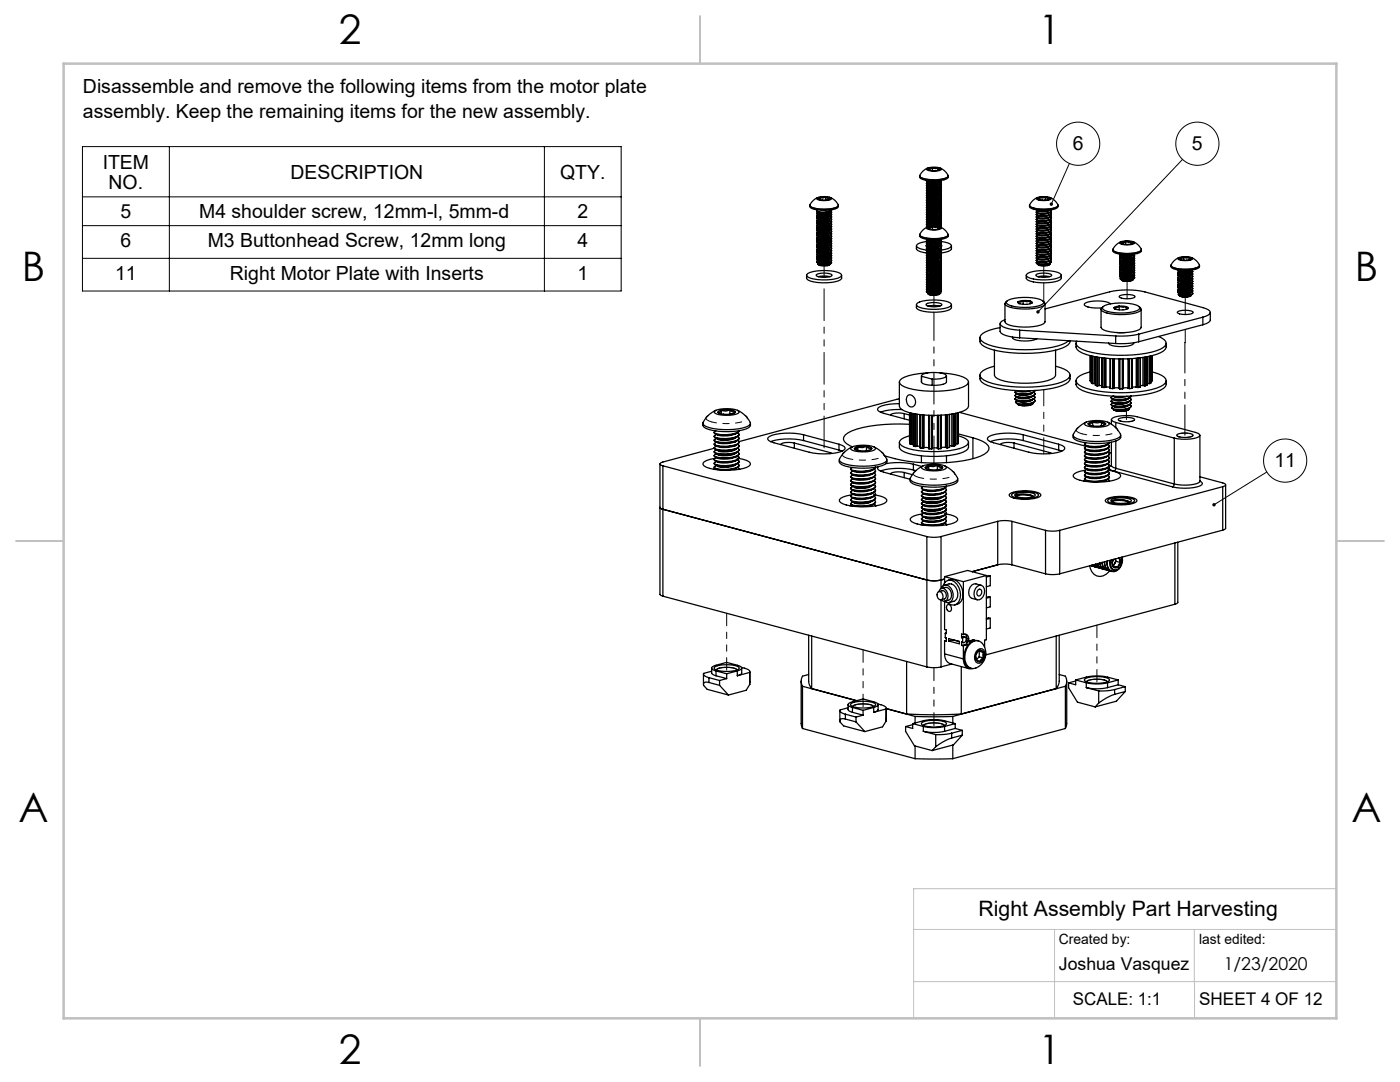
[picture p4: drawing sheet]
<svg xmlns="http://www.w3.org/2000/svg" width="279mm" height="216mm" viewBox="0 0 279 216" stroke-linecap="round" stroke-linejoin="round" font-family="sans-serif">
<defs><g id="words">
<g font-size="8.1">
<text x="67.6" y="8.9">2</text>
<text x="207.3" y="8.9">1</text>
<text x="4.4" y="56.2">B</text>
<text x="270.4" y="56.2">B</text>
<text x="3.7" y="164.1">A</text>
<text x="269.7" y="164.1">A</text>
<text x="67.6" y="212.4">2</text>
<text x="207.3" y="212.4">1</text>
</g>
<text font-size="4.2" x="195.3" y="182.8">Right Assembly Part Harvesting</text>
<g font-size="3.9">
<text x="16.6" y="18.6">Disassemble and remove the following items from the motor plate</text>
<text x="16.6" y="23.4">assembly. Keep the remaining items for the new assembly.</text>
<text x="214.1" y="29.9">6</text>
<text x="237.9" y="29.9">5</text>
<text x="20.5" y="33.8">ITEM</text>
<text x="58" y="35.7">DESCRIPTION</text>
<text x="111.8" y="35.7">QTY.</text>
<text x="21.7" y="37.6">NO.</text>
<text x="24" y="43.6">5</text>
<text x="39.7" y="43.6">M4 shoulder screw, 12mm-l, 5mm-d</text>
<text x="115.2" y="43.6">2</text>
<text x="24" y="49.4">6</text>
<text x="41.5" y="49.4">M3 Buttonhead Screw, 12mm long</text>
<text x="115.2" y="49.4">4</text>
<text x="23" y="55.9">11</text>
<text x="45.9" y="55.9">Right Motor Plate with Inserts</text>
<text x="115.2" y="55.9">1</text>
<text x="254.3" y="93.2">11</text>
</g>
<g font-size="3.5">
<text x="211.3" y="193.5">Joshua Vasquez</text>
<text x="244.2" y="193.6">1/23/2020</text>
<text x="214.1" y="200.6">SCALE: 1:1</text>
<text x="239.3" y="200.6">SHEET 4 OF 12</text>
</g>
<g font-size="2.8">
<text x="211.3" y="188.4">Created by:</text>
<text x="239.3" y="188.4">last edited:</text>
</g>
</g></defs>
<g fill="none" stroke="#000" stroke-width=".2">
<path d="M16.5 29.3h107.5v28.8h-107.5zM16.5 39.3h107.5M33.8 29.3v28.8M108.6 29.3v28.8M213.4 32.6l-3.6 8.1M236 31.8l-28.8 30.4M16.5 45h107.5M16.5 51.5h107.5M252.8 94.2l-10.5 6.5"/>
<circle cx="215.2" cy="28.7" r="4.3"/>
<circle cx="239" cy="28.7" r="4.3"/>
<circle cx="256.5" cy="91.9" r="4.3"/>
</g>
<path d="M266.7 177.3h-84.4v25.9M182.3 185.5h84.4M182.3 195.9h84.4M210.5 185.5v17.7M238.4 185.5v10.4M238.4 195.9v7.3" fill="none" stroke="#c0c0c0" stroke-width=".2"/>
<path d="M139.7 3.2v9.5M3.2 107.9h9.5M266.7 107.9h9.5M139.7 203.2v9.5" fill="none" stroke="#c0c0c0" stroke-width=".25"/>
<path d="M12.7 12.7h254v190.5h-254z" fill="none" stroke="#c0c0c0" stroke-width=".5"/>
<path d="M242 100.5v.4l.3-.2-.3 .2a.34 .34 0 0 0 .5 .1 .34 .34 0 0 0 0-.5 .34 .34 0 0 0-.5 0zM206.9 62v.5l.3-.3-.3 .3a.34 .34 0 0 0 .5 0 .34 .34 0 0 0 0-.5 .34 .34 0 0 0-.5 0zM209.6 40.5a.34 .34 0 0 0 .1 .5l.1-.3-.1 .3a.34 .34 0 0 0 .4-.3 .34 .34 0 0 0-.5-.2z" fill="#000"/>
<g fill="none" stroke="#000" stroke-width=".25">
<path d="M163.1 39.5l1.4-.3a1.74 1.74 0 0 1 1.5 .4 3 3 0 0 1-3 0zM163.2 39.4a3.1 3.1 0 0 0-1.6 1.5 1.4 1.4 0 0 0 1.5 .7l1.6 .1a3.9 3.9 0 0 0 2.6-.7 2.76 2.76 0 0 0-1.5-1.6M163.7 39.4l-.3 .1v.2M163.7 39.4l-.2 .3h-.1M163.7 39.4v.4M164.8 39.3l.8 .2M164.8 39.3l-1.1 .1M164.8 39.3l.4 .3 .4-.1M164.8 39.3l-.5 .2-.6-.1M164.8 39.3v.6M165.6 39.5v.1a2.22 2.22 0 0 1-2.2 .1M165.6 39.5l-.2 .3"/>
<path d="M183.5 35.1v.2a1.09 1.09 0 0 0 1.2 .7l2.3 .1a2.85 2.85 0 0 0 2.2-.8v-.2M185 33.6l1.4-.2a1.73 1.73 0 0 1 1.5 .4 3 3 0 0 1-3 0zM185 39.6l.3 .2M185 39.2l.3 .1M185 38.7l.3 .1M185 38.2l.3 .1M185 37.7l.3 .1M185 37.2l.3 .2M185 36.7l.3 .2M185 36.3l.3 .1M185.1 33.5a2.84 2.84 0 0 0-1.6 1.7 4.5 4.5 0 0 0 3.5 .7 3.7 3.7 0 0 0 2.2-.6 2.02 2.02 0 0 0-1.3-1.6l-.2-.2M185.3 33.7h-.1a2.22 2.22 0 0 0 2.3 .1"/>
<path d="M185.3 33.7l.1 .2M186.1 33.5h1.1M186.1 33.5l-.8 .2M186.1 33.5l-.4 .2h-.4M186.1 33.5l.6 .1 .5-.1M186.1 33.5v.6M187.2 33.5l.3 .2v.1M187.2 33.5l.2 .3h.1M187.2 33.5v.5M187.3 39.7l-.9 .2-1.1-.1M187.3 39.2l-.9 .2-1.1-.1M187.3 38.7l-.9 .2-1.1-.1"/>
<path d="M187.3 38.2l-.9 .2-1.1-.1M187.3 37.7l-.9 .2-1.1-.1M187.3 37.3l-.9 .2-1.1-.1M187.3 36.8l-.9 .2-1.1-.1M187.3 36.3l-.9 .2-1.1-.1M187.5 39.6a2.58 2.58 0 0 1-2.3 .1M187.5 39.1a2.58 2.58 0 0 1-2.3 .2M187.5 38.1a2.58 2.58 0 0 1-2.3 .2M187.5 37.7a2.58 2.58 0 0 1-2.3 .1M187.5 36.7a2.58 2.58 0 0 1-2.3 .1M187.5 36.2a2.52 2.52 0 0 1-2.3 .2M187.6 39.9l.3 .3a3 3 0 0 1-3 .2l.2-.2a2.59 2.59 0 0 0 2.4-.2"/>
<path d="M187.6 39.4l.3 .3a3 3 0 0 1-3 .2l.3-.2M187.6 38.9l.3 .3a3 3 0 0 1-3 .2l.3-.2M187.6 38.4l.3 .3a3 3 0 0 1-3 .3l.2-.2a2.64 2.64 0 0 0 2.4-.2M187.6 38l.3 .2a3 3 0 0 1-3 .3l.3-.2M187.6 37.5l.3 .3a3 3 0 0 1-3 .2l.3-.2M187.6 37l.3 .3a3 3 0 0 1-3 .2l.2-.2a2.64 2.64 0 0 0 2.4-.1M187.6 36.5l.3 .3a3 3 0 0 1-3 .2l.3-.2M187.6 36l.3 .3a3 3 0 0 1-3 .2l.3-.2M187.6 39.5l-.3 .2M187.6 39.1l-.3 .1M187.6 38.6l-.3 .1M187.6 38.1l-.3 .1"/>
<path d="M187.6 37.6l-.3 .2M187.6 37.1l-.3 .2M187.6 36.6l-.3 .2M187.8 36a3.5 3.5 0 0 1-2.9 .1 3.3 3.3 0 0 0 2.7 .1l-.3 .1M187.9 39.7a3 3 0 0 1-3 .3v-.1M187.9 39.2v.1a2.79 2.79 0 0 1-3 .2v-.1M187.9 38.7v.1a2.79 2.79 0 0 1-3 .2M187.9 38.2v.1a2.79 2.79 0 0 1-3 .2M187.9 37.8a2.79 2.79 0 0 1-3 .3v-.1M187.9 37.3a2.79 2.79 0 0 1-3 .3v-.1M187.9 36.8v.1a3 3 0 0 1-3 .2v-.1M187.9 36.3v.1a2.79 2.79 0 0 1-3 .2v-.1"/>
<path d="M187.9 39.7h.1M206.9 39.5l1.4-.3a1.73 1.73 0 0 1 1.5 .4 3 3 0 0 1-3 0zM207 39.4a3.1 3.1 0 0 0-1.5 1.5 1.4 1.4 0 0 0 1.4 .7l1.6 .1a3.9 3.9 0 0 0 2.7-.7 2.76 2.76 0 0 0-1.6-1.6M207.5 39.4l-.3 .1v.2M207.5 39.4l-.1 .3h-.2M207.5 39.4v.4M208.6 39.3l-1.1 .1M208.6 39.3l.8 .2M208.6 39.3l.4 .3 .4-.1M208.6 39.3l-.5 .2-.6-.1M208.6 39.3v.6M209.4 39.5l.1 .1a2.22 2.22 0 0 1-2.3 .1"/>
<path d="M209.4 39.5l-.1 .3M161 54.9v.6a1.47 1.47 0 0 0 1.4 .8l2.6 .1a4.6 4.6 0 0 0 2.9-.8l.1-.7M161.2 54.6a9.2 9.2 0 0 1 6.5-.1l.2 .3v.2a5.4 5.4 0 0 1-3.8 .9 5.2 5.2 0 0 1-3.1-.8v-.3zM161.6 41v.2a1.56 1.56 0 0 0 1.5 .7l1.6 .1a3.9 3.9 0 0 0 2.6-.7v-.3M162.9 54.8a3.7 3.7 0 0 1 3.1 .1 1.15 1.15 0 0 1-1.3 .4 2.7 2.7 0 0 1-1.8-.3zM163.1 45.6a2.87 2.87 0 0 0 2.3 .1M163.1 44.2a2.87 2.87 0 0 0 2.3 0M163.2 52.7a2.37 2.37 0 0 0 2.4 .1M163.2 41.9h-.1M163.3 52h-.2M163.3 51.5l-.2 .1M163.3 51l-.2 .1"/>
<path d="M163.3 50.5l-.2 .1M163.3 50l-.2 .1M163.3 49.6h-.2M163.3 49.1l-.2 .1M163.3 48.6l-.2 .1M163.3 48.1l-.2 .1M163.3 47.6l-.2 .1M163.3 47.1l-.2 .1M163.3 46.7h-.2M163.3 46.2l-.2 .1M163.3 45.7l-.2 .1M163.3 45.2l-.2 .1"/>
<path d="M163.3 44.7l-.2 .1M163.3 44.3h-.2M163.3 43.8l-.2 .1M163.3 43.3l-.2 .1M163.3 42.8l-.2 .1M163.3 42.3l-.2 .1M163.3 55.2l.9-.1 1.4 .1M165.6 52.3l-.3 .2-.8 .2-1.1-.1M165.6 51.8l-.3 .2-.8 .2-1.1-.1M165.6 51.3l-.3 .3-.8 .1-1.1-.1M165.6 50.9l-.3 .2-.8 .1-1.1-.1M165.6 50.4l-.3 .2-.8 .1-1.1-.1"/>
<path d="M165.6 49.9l-.3 .2-.8 .2-1.1-.1M165.6 49.4l-.3 .2-.8 .2-1.1-.1M165.6 48.9l-.3 .2-.8 .2-1.1-.1M165.6 48.5l-.3 .2-.8 .1-1.1-.1M165.6 48l-.3 .2-.8 .1-1.1-.1M165.6 47.5l-.3 .2-.8 .2-1.1-.2M165.6 47l-.3 .2-.8 .2-1.1-.1M165.6 46.5l-.3 .2-.8 .2-1.1-.1M165.6 46l-.3 .3-.8 .1-1.1-.1M165.6 45.6l-.3 .2-.8 .1-1.1-.1M165.6 45.1l-.3 .2-.8 .1-1.1-.1M165.6 44.6l-.3 .2-.8 .2-1.1-.1"/>
<path d="M165.6 44.1l-.3 .2-.8 .2-1.1-.1M165.6 43.6l-.3 .2-.8 .2-1.1-.1M165.6 43.2l-.3 .2-.8 .1-1.1-.1M165.6 42.7l-.3 .2-.8 .1-1.1-.1M165.6 42.2l-.3 .2-.8 .2-1.1-.1M165.7 52.3a2.99 2.99 0 0 1-2.6 .1M165.7 51.8a2.99 2.99 0 0 1-2.6 .1M165.7 51.3a2.99 2.99 0 0 1-2.6 .1M165.7 50.8a2.99 2.99 0 0 1-2.6 .1M165.7 50.4a2.99 2.99 0 0 1-2.6 0M165.7 49.9a2.99 2.99 0 0 1-2.6 .1M165.7 49.4a2.99 2.99 0 0 1-2.6 .1"/>
<path d="M165.7 48.9a2.99 2.99 0 0 1-2.6 .1M165.7 48.4a2.99 2.99 0 0 1-2.6 .1M165.7 47.9a2.99 2.99 0 0 1-2.6 .1M165.7 47.5a2.99 2.99 0 0 1-2.6 .1M165.7 47a2.99 2.99 0 0 1-2.6 .1M165.7 46.5a2.99 2.99 0 0 1-2.6 .1M165.7 46a2.99 2.99 0 0 1-2.6 .1M165.7 45.5l-.3 .2M165.7 45.1a2.99 2.99 0 0 1-2.6 0M165.7 44.6a2.99 2.99 0 0 1-2.6 .1M165.7 44.1l-.3 .1M165.7 43.6a2.99 2.99 0 0 1-2.6 .1"/>
<path d="M165.7 43.1a2.99 2.99 0 0 1-2.6 .1M165.7 42.7a2.99 2.99 0 0 1-2.6 0M165.7 42.2a2.99 2.99 0 0 1-2.6 .1M165.8 51.7l.2 .2a3 3 0 0 1-3 .3 3 3 0 0 0 3-.2v-.1M165.8 51.2l.2 .2a3 3 0 0 1-3 .3v.1a3 3 0 0 0 3-.3M165.8 50.3l.2 .2a3 3 0 0 1-3 .2v.1a3 3 0 0 0 3-.3M165.8 49.8l.2 .2a3 3 0 0 1-3 .2v.1a3 3 0 0 0 3-.2v-.1M165.8 49.3l.2 .2a3 3 0 0 1-3 .3 3 3 0 0 0 3-.2v-.1M165.8 48.8l.2 .2a3 3 0 0 1-3 .3 3 3 0 0 0 3-.2v-.1M165.8 48.3l.2 .3a3 3 0 0 1-3 .2v.1a3 3 0 0 0 3-.3M165.8 47.9l.2 .2a3 3 0 0 1-3 .2v.1a3 3 0 0 0 3-.3M165.8 46.9l.2 .2a3 3 0 0 1-3 .3 3 3 0 0 0 3-.2v-.1"/>
<path d="M165.8 46.4l.2 .2a3 3 0 0 1-3 .3 3 3 0 0 0 3-.2v-.1M165.8 45.9l.2 .3a3 3 0 0 1-3 .2v.1a3 3 0 0 0 3-.3M165.8 45.5l.2 .2a3 3 0 0 1-3 .2v.1a3 3 0 0 0 3-.3M165.8 44l.2 .2a3 3 0 0 1-3 .3 3 3 0 0 0 3-.2v-.1M165.8 43.5l.2 .2a3 3 0 0 1-3 .3 3 3 0 0 0 3-.2v-.1M165.8 43.1l.2 .2a3 3 0 0 1-3 .2v.1a3 3 0 0 0 3-.3M165.8 42.6l.2 .2a3 3 0 0 1-3 .2v.1a3 3 0 0 0 3-.3M165.8 42.1l.2 .2a3 3 0 0 1-3 .2v.1a3 3 0 0 0 3-.2v-.1M165.8 50.8l.2 .2a3 3 0 0 1-3 .2v.1a3 3 0 0 0 3-.3M165.8 47.4l.2 .2a3 3 0 0 1-3 .2v.1a3 3 0 0 0 3-.2v-.1M165.8 45l.2 .2a3 3 0 0 1-3 .2v.1a3 3 0 0 0 3-.3M165.8 44.5l.2 .2a3 3 0 0 1-3 .2v.1a3 3 0 0 0 3-.2v-.1"/>
<path d="M165.8 52.2l.2 .2a2.9 2.9 0 0 1-2.9 .2l.2-.1M165.9 52.5l-.7 .5 .4-.2M166 41.8a3 3 0 0 1-3 .3 3 3 0 0 0 3-.2M166 41.9h.1M182.9 49v.6a1.47 1.47 0 0 0 1.4 .8l.6 .1M183.5 46.8v.3a1.09 1.09 0 0 0 1.2 .6l2.3 .1a2.85 2.85 0 0 0 2.2-.7v-.3M184.9 48.2a2.81 2.81 0 0 0-2 .7v.3a3.3 3.3 0 0 0 2.1 .7M184.9 45.2v.1M184.9 58.2v.1M185 45.3l1.4-.2a1.73 1.73 0 0 1 1.5 .4 3 3 0 0 1-3 0zM185 47.8a2.81 2.81 0 0 0 2.3 0M185 55.5l.3 .1"/>
<path d="M185 54.5a2.53 2.53 0 0 0 2.2 .1M185 53.1a2.54 2.54 0 0 0 2.2 .1M185 51.6a2.53 2.53 0 0 0 2.2 .1M185 47.9l-.1 .2a3 3 0 0 0 3-.3v.1a2.79 2.79 0 0 1-3 .2M185 44.9l.3 .2M185 44.5l.3 .1M185 44l.3 .1M185 43.5l.3 .1M185 43l.3 .1M185 42.5l.3 .2M185 42l.3 .2M185 41.6l.3 .1"/>
<path d="M185 41.1l.3 .1M185 40.6l.3 .1M185 40.1l.3 .2M185 48.8l-.2 .3M185.1 45.3a2.84 2.84 0 0 0-1.6 1.6 4.5 4.5 0 0 0 3.5 .7 3.7 3.7 0 0 0 2.2-.6 2.02 2.02 0 0 0-1.3-1.6l-.2-.1M185.2 58h-.2M185.2 57.5l-.2 .1M185.2 57l-.2 .1M185.2 56.5l-.2 .1M185.2 56l-.2 .1M185.2 55.5l-.2 .1M185.2 55.1h-.2"/>
<path d="M185.2 54.6l-.2 .1M185.2 54.1l-.2 .1M185.2 53.6l-.2 .1M185.2 53.1l-.2 .1M185.2 52.7h-.2M185.2 52.2l-.2 .1M185.2 51.7l-.2 .1M185.2 51.2l-.2 .1M185.2 50.7l-.2 .1M185.2 50.2l-.2 .1M185.2 49.8h-.2M185.2 49.3l-.2 .1"/>
<path d="M185.2 48.8l-.2 .1M185.2 48.3l-.2 .1M185.2 47.8l-.2 .1M185.2 45l-.3 .2 .3 .2M185.3 45.4l-.1 .1a2.22 2.22 0 0 0 2.3 .1M185.3 45.4l.1 .2M185.3 45.1l.2 .1M185.3 45.1h.3M186.1 45.2l1.1 .1M186.1 45.2l-.8 .2M186.1 45.2l-.4 .3-.4-.1M186.1 45.2l.6 .2 .5-.1"/>
<path d="M186.1 45.2v.6M187.2 45.3l.3 .1v.2M187.2 45.3l.2 .3h.1M187.2 45.3v.4M187.3 57.5l.2 .1M187.3 57.1h.2M187.3 56.6h.2M187.3 55.6l.2 .1M187.3 55.1l.2 .1M187.3 54.2h.2M187.3 53.2l.2 .1M187.3 52.7l.2 .1"/>
<path d="M187.3 52.2l.2 .1M187.3 51.3h.2M187.3 50.3l.2 .1M187.3 49.8l.2 .1M187.3 48.9h.2M187.3 48.4h.2M187.3 47.9l.2 .1M187.3 45l-.5 .1M187.3 44.5l-.9 .2-1.1-.1M187.3 44l-.9 .2-1.1-.1M187.3 43.5l-.9 .2-1.1-.1M187.3 43l-.9 .2-1.1-.1"/>
<path d="M187.3 42.6l-.9 .2-1.1-.1M187.3 42.1l-.9 .2-1.1-.1M187.3 41.6l-.9 .2-1.1-.1M187.3 41.1l-.9 .2-1.1-.1M187.3 40.6l-.9 .2-1.1-.1M187.3 40.2l-.9 .2-1.1-.1M187.4 57.9a2.79 2.79 0 0 1-2.4 0M187.4 57.4a2.79 2.79 0 0 1-2.4 0M187.4 56.9a2.79 2.79 0 0 1-2.4 0M187.4 56.4a2.79 2.79 0 0 1-2.4 0M187.4 55.9a2.79 2.79 0 0 1-2.4 0M187.4 55.5a3.1 3.1 0 0 1-2.1 .1"/>
<path d="M187.4 55a2.79 2.79 0 0 1-2.4 0M187.4 54.5l-.2 .1M187.4 54a2.79 2.79 0 0 1-2.4 0M187.4 53.5a2.78 2.78 0 0 1-2.4 0M187.4 53l-.2 .2M187.4 52.6a2.78 2.78 0 0 1-2.4 0M187.4 52.1a2.79 2.79 0 0 1-2.4 0M187.4 51.6l-.2 .1M187.4 51.1a2.79 2.79 0 0 1-2.4 0M187.4 50.6a2.78 2.78 0 0 1-2.4 0M187.4 50.2a2.79 2.79 0 0 1-2.4 0M187.4 49.7a2.78 2.78 0 0 1-2.4 0"/>
<path d="M187.4 49.2a2.79 2.79 0 0 1-2.4 0M187.4 48.7a2.78 2.78 0 0 1-2.4 0M187.4 48.2a2.79 2.79 0 0 1-2.4 0M187.4 58.3a2.78 2.78 0 0 1-2.4 .1M187.5 47.8l-1.1 .3-1.1-.1M187.5 44.9l-.5 .2M187.5 43.4a2.58 2.58 0 0 1-2.3 .2M187.5 42a2.58 2.58 0 0 1-2.3 .1M187.5 41.5a2.58 2.58 0 0 1-2.3 .2M187.5 40.5a2.58 2.58 0 0 1-2.3 .2M187.5 44.4a2.52 2.52 0 0 1-2.3 .2M187.5 42.9a2.52 2.52 0 0 1-2.3 .2"/>
<path d="M187.6 58.2a2.32 2.32 0 0 1-2.3 .4M187.6 57.7a2.32 2.32 0 0 1-2.3 .4M187.6 57.3a2.32 2.32 0 0 1-2.3 .3M187.6 56.8a2.32 2.32 0 0 1-2.3 .3M187.6 56.3a2.32 2.32 0 0 1-2.3 .3M187.6 55.8a2.32 2.32 0 0 1-2.3 .4M187.6 55.3a2.32 2.32 0 0 1-2.3 .4M187.6 54.9a2.32 2.32 0 0 1-2.3 .3M187.6 54.4a2.32 2.32 0 0 1-2.3 .3M187.6 53.9a2.32 2.32 0 0 1-2.3 .3M187.6 53.4a2.32 2.32 0 0 1-2.3 .3M187.6 52.9a2.32 2.32 0 0 1-2.3 .4"/>
<path d="M187.6 52.4a2.32 2.32 0 0 1-2.3 .4M187.6 52a2.32 2.32 0 0 1-2.3 .3M187.6 51.5a2.32 2.32 0 0 1-2.3 .3M187.6 51a2.32 2.32 0 0 1-2.3 .3M187.6 50.5a2.32 2.32 0 0 1-2.3 .4M187.6 50a2.32 2.32 0 0 1-2.3 .4M187.6 49.6a2.32 2.32 0 0 1-2.3 .3M187.6 49.1a2.32 2.32 0 0 1-2.3 .3M187.6 48.6a2.32 2.32 0 0 1-2.3 .3M187.6 48.1a2.32 2.32 0 0 1-2.3 .3M187.6 44.2l.3 .3a3 3 0 0 1-3 .2l.3-.2M187.6 43.7l.3 .3a3 3 0 0 1-3 .3l.2-.2a2.59 2.59 0 0 0 2.4-.2"/>
<path d="M187.6 43.3l.3 .2a3 3 0 0 1-3 .3l.3-.2M187.6 42.8l.3 .3a3 3 0 0 1-3 .2l.3-.2M187.6 42.3l.3 .3a3 3 0 0 1-3 .2l.2-.2a2.64 2.64 0 0 0 2.4-.1M187.6 41.8l.3 .3a3 3 0 0 1-3 .2l.3-.2M187.6 41.3l.3 .3a3 3 0 0 1-3 .2l.3-.2M187.6 40.9l.3 .2a3 3 0 0 1-3 .3l.2-.2a2.59 2.59 0 0 0 2.4-.2M187.6 40.4l.3 .2a3 3 0 0 1-3 .3l.3-.2M187.6 45.2l.3 .3M187.6 44.7l.3 .3-.3 .3M187.6 44.8l-.3 .2M187.6 44.4l-.3 .1M187.6 43.9l-.3 .1"/>
<path d="M187.6 43.4l-.3 .1M187.6 42.9l-.3 .1M187.6 42.4l-.3 .2M187.6 41.9l-.3 .2M187.6 41.5l-.3 .1M187.6 41l-.3 .1M187.6 40.5l-.3 .1M187.6 40l-.3 .2M187.7 58.2l.1 .2a3.1 3.1 0 0 1-2.6 .2M187.7 57.7l.2 .2a3 3 0 0 1-3 .3l.1-.2M187.7 57.2l.2 .2a3 3 0 0 1-3 .3l.1-.1M187.7 56.8l.2 .2a3 3 0 0 1-3 .2l.1-.1"/>
<path d="M187.7 56.3l.2 .2a3 3 0 0 1-3 .2l.1-.1M187.7 55.8l.2 .2a3 3 0 0 1-3 .2l.1-.1M187.7 55.3l.2 .2a3 3 0 0 1-3 .3l.1-.2M187.7 54.8l.2 .2a3 3 0 0 1-3 .3l.1-.2M187.7 54.3l.2 .3a3 3 0 0 1-3 .2l.1-.1M187.7 53.9l.2 .2a3 3 0 0 1-3 .2l.1-.1M187.7 53.4l.2 .2a3 3 0 0 1-3 .2l.1-.1M187.7 52.9l.2 .2a3 3 0 0 1-3 .2l.1-.1M187.7 52.4l.2 .2a3 3 0 0 1-3 .3l.1-.2M187.7 51.9l.2 .2a3 3 0 0 1-3 .3l.1-.1M187.7 51.5l.2 .2a3 3 0 0 1-3 .2l.1-.1M187.7 51l.2 .2a3 3 0 0 1-3 .2l.1-.1"/>
<path d="M187.7 50.5l.2 .2a3 3 0 0 1-3 .2l.1-.1M187.7 50l.2 .2a3 3 0 0 1-3 .3l.1-.2M187.7 49.5l.2 .2a3 3 0 0 1-3 .3l.1-.2M187.7 49l.2 .3a3 3 0 0 1-3 .2l.1-.1M187.7 48.6l.2 .2a3 3 0 0 1-3 .2l.1-.1M187.7 48.1l.2 .2a3 3 0 0 1-3 .2l.1-.1M187.7 58.5a2.25 2.25 0 0 1-2.5 .1M187.9 48.2a3.1 3.1 0 0 1 1.9 .7l.1 .3a2.87 2.87 0 0 1-2.1 .7M187.9 48.9v.3M187.9 45l-.3 .3M187.9 44.5v.1a2.79 2.79 0 0 1-3 .2v-.1M187.9 44v.1a2.79 2.79 0 0 1-3 .2"/>
<path d="M187.9 43.5v.1a2.79 2.79 0 0 1-3 .2M187.9 43.1a2.79 2.79 0 0 1-3 .3v-.1M187.9 42.6a2.79 2.79 0 0 1-3 .3v-.1M187.9 42.1a2.79 2.79 0 0 1-3 .3v-.1M187.9 41.6v.1a2.79 2.79 0 0 1-3 .2v-.1M187.9 41.1v.1a2.79 2.79 0 0 1-3 .2M187.9 40.6v.1a2.79 2.79 0 0 1-3 .2M187.9 40.2a2.79 2.79 0 0 1-3 .3v-.1M187.9 57.9v.1a2.79 2.79 0 0 1-3 .2M187.9 57.4v.1a2.79 2.79 0 0 1-3 .2M187.9 57a2.79 2.79 0 0 1-3 .3v-.1M187.9 56.5a2.79 2.79 0 0 1-3 .3v-.1"/>
<path d="M187.9 56v.1a2.79 2.79 0 0 1-3 .2v-.1M187.9 55.5v.1a2.79 2.79 0 0 1-3 .2M187.9 55v.1a2.79 2.79 0 0 1-3 .2M187.9 54.6a2.79 2.79 0 0 1-3 .3v-.1M187.9 54.1a2.79 2.79 0 0 1-3 .3v-.1M187.9 53.6v.1a2.79 2.79 0 0 1-3 .2v-.1M187.9 53.1v.1a2.79 2.79 0 0 1-3 .2M187.9 52.6v.1a2.79 2.79 0 0 1-3 .2M187.9 52.1v.1a2.79 2.79 0 0 1-3 .2M187.9 51.7a2.79 2.79 0 0 1-3 .3v-.1M187.9 51.2a2.79 2.79 0 0 1-3 .3v-.1M187.9 50.7v.1a2.79 2.79 0 0 1-3 .2v-.1"/>
<path d="M187.9 50.2v.1a2.79 2.79 0 0 1-3 .2M187.9 49.7v.1a2.79 2.79 0 0 1-3 .2M187.9 49.3a2.79 2.79 0 0 1-3 .3v-.1M187.9 48.8a2.79 2.79 0 0 1-3 .3v-.1M187.9 48.3v.1a2.79 2.79 0 0 1-3 .2v-.1M189.9 49v.6a2.48 2.48 0 0 1-2.1 .9M204.2 60l1.4 .1M204.2 60l-1 .2M204.2 60a.86 .86 0 0 1-1 .2M204.2 60l.8 .2 .6-.1M204.2 60v.7M204.8 54.9v.6a1.47 1.47 0 0 0 1.4 .8l2.6 .1a4.6 4.6 0 0 0 3-.8v-.7"/>
<path d="M205 54.6a9.2 9.2 0 0 1 6.5-.1l.3 .3v.2a5.4 5.4 0 0 1-3.9 .9 5.2 5.2 0 0 1-3.1-.8v-.3zM205.5 41v.2a1.56 1.56 0 0 0 1.4 .7l1.6 .1a3.9 3.9 0 0 0 2.7-.7v-.3M206.8 54.8a3.7 3.7 0 0 1 3.1 .1 1.15 1.15 0 0 1-1.3 .4 2.7 2.7 0 0 1-1.9-.3zM206.8 52.4l.4 .3M206.8 41.9h.1M206.8 41.9a3.3 3.3 0 0 0 2.7 0l-.3 .2M206.9 52.5l.3 .2M206.9 52.1l.3 .2M206.9 51.6a2.55 2.55 0 0 0 2.3 .1M206.9 51.2a2.54 2.54 0 0 0 2.3 0M206.9 50.7a2.55 2.55 0 0 0 2.3 0M206.9 50.2a2.54 2.54 0 0 0 2.3 .1"/>
<path d="M206.9 49.7a2.55 2.55 0 0 0 2.3 .1M206.9 49.2a2.54 2.54 0 0 0 2.3 .1M206.9 48.7a2.55 2.55 0 0 0 2.3 .1M206.9 48.3a2.54 2.54 0 0 0 2.3 0M206.9 47.8a2.55 2.55 0 0 0 2.3 0M206.9 47.3a2.54 2.54 0 0 0 2.3 .1M206.9 46.8a2.55 2.55 0 0 0 2.3 .1M206.9 46.3a2.54 2.54 0 0 0 2.3 .1M206.9 45.9a2.55 2.55 0 0 0 2.3 0M206.9 45.4a2.54 2.54 0 0 0 2.3 0M206.9 44.9a2.55 2.55 0 0 0 2.3 .1M206.9 44.4a2.54 2.54 0 0 0 2.3 .1"/>
<path d="M206.9 43.9a2.55 2.55 0 0 0 2.3 .1M206.9 43.5a2.54 2.54 0 0 0 2.3 0M206.9 43a2.55 2.55 0 0 0 2.3 0M206.9 42.5a2.54 2.54 0 0 0 2.3 0M206.9 42a2.55 2.55 0 0 0 2.3 .1M206.9 52.3l-.1 .1M207 52.6a2.53 2.53 0 0 0 2.2 .1M207.1 52.2l-.2 .1M207.1 42.1l-.3 .2a2.91 2.91 0 0 0 3-.2 3 3 0 0 1-3 .3v-.1M207.1 55.2l1-.1 1.4 .1M209.2 52.2l-.9 .2-1.1-.1M209.5 52l-.3 .2"/>
<path d="M209.5 51.6l-.3 .1M209.5 51.1l-.3 .1M209.5 50.6l-.3 .1M209.5 50.1l-.3 .2M209.5 49.6l-.3 .2M209.5 49.2l-.3 .1M209.5 48.7l-.3 .1M209.5 48.2l-.3 .1M209.5 47.7l-.3 .1M209.5 47.2l-.3 .2M209.5 46.7l-.3 .2M209.5 46.3l-.3 .1"/>
<path d="M209.5 45.8l-.3 .1M209.5 45.3l-.3 .1M209.5 44.8l-.3 .2M209.5 44.3l-.3 .2M209.5 43.9l-.3 .1M209.5 43.4l-.3 .1M209.5 42.9l-.3 .1M209.5 42.4l-.3 .1M209.5 52.5l-.3 .2M209.6 52.5a2.44 2.44 0 0 1-2.4 .3 2.33 2.33 0 0 0 2.4-.1M209.7 51.5l.1 .2a3 3 0 0 1-3 .2l.3-.2M209.7 51l.1 .2a3 3 0 0 1-3 .2l.3-.2"/>
<path d="M209.7 50.5l.1 .2a3 3 0 0 1-3 .3l.3-.2M209.7 50.1l.1 .1a3 3 0 0 1-3 .3l.3-.2M209.7 49.6l.1 .2a3 3 0 0 1-3 .2l.3-.2M209.7 49.1l.1 .2a3 3 0 0 1-3 .2l.3-.2M209.7 48.6l.1 .2a3 3 0 0 1-3 .2l.3-.2M209.7 48.1l.1 .2a3 3 0 0 1-3 .3l.3-.2M209.7 47.6l.1 .2a3 3 0 0 1-3 .3l.3-.2M209.7 47.2l.1 .2a3 3 0 0 1-3 .2l.3-.2M209.7 46.7l.1 .2a3 3 0 0 1-3 .2l.3-.2M209.7 46.2l.1 .2a3 3 0 0 1-3 .2l.3-.2M209.7 45.7l.1 .2a3 3 0 0 1-3 .2l.3-.2M209.7 45.2l.1 .2a3 3 0 0 1-3 .3l.3-.2"/>
<path d="M209.7 44.8l.1 .1a3 3 0 0 1-3 .3l.3-.2M209.7 44.3l.1 .2a3 3 0 0 1-3 .2l.3-.2M209.7 43.8l.1 .2a3 3 0 0 1-3 .2l.3-.2M209.7 43.3l.1 .2a3 3 0 0 1-3 .2l.3-.2M209.7 42.8l.1 .2a3 3 0 0 1-3 .3l.3-.2M209.7 42.4l.1 .1a3 3 0 0 1-3 .3l.3-.2M209.7 52l.1 .2a3 3 0 0 1-3 .2M209.8 52.2a2.92 2.92 0 0 1-2.6 .5M209.8 51.7v.1a3 3 0 0 1-3 .2v-.1M209.8 51.2v.1a3 3 0 0 1-3 .2M209.8 50.7v.1a3 3 0 0 1-3 .2M209.8 50.2v.1a3 3 0 0 1-3 .2"/>
<path d="M209.8 49.8a3 3 0 0 1-3 .3v-.1M209.8 49.3a3 3 0 0 1-3 .3v-.1M209.8 48.8v.1a3 3 0 0 1-3 .2v-.1M209.8 48.3v.1a3 3 0 0 1-3 .2M209.8 47.8v.1a3 3 0 0 1-3 .2M209.8 47.4a3 3 0 0 1-3 .3v-.1M209.8 46.9a3 3 0 0 1-3 .3v-.1M209.8 46.4v.1a3 3 0 0 1-3 .2v-.1M209.8 45.9v.1a3 3 0 0 1-3 .2M209.8 45.4v.1a3 3 0 0 1-3 .2M209.8 44.9v.1a3 3 0 0 1-3 .3v-.1M209.8 44.5a3 3 0 0 1-3 .3v-.1"/>
<path d="M209.8 44a3 3 0 0 1-3 .3v-.1M209.8 43.5v.1a3 3 0 0 1-3 .2v-.1M209.8 43v.1a3 3 0 0 1-3 .2M209.8 42.5v.1a3 3 0 0 1-3 .2M222.1 49.8v.3a1.09 1.09 0 0 0 1.1 .6l2.3 .1a2.85 2.85 0 0 0 2.3-.7v-.3M223.5 59l1.4-.2a1.82 1.82 0 0 1 1.6 .4 3.2 3.2 0 0 1-3.2 0zM223.6 48.3l1.3-.2a1.74 1.74 0 0 1 1.5 .4 3 3 0 0 1-3 0zM223.6 55.6a2.26 2.26 0 0 0 2.5 .2M223.7 48.3a2.84 2.84 0 0 0-1.6 1.6 4.5 4.5 0 0 0 3.4 .7 3.7 3.7 0 0 0 2.2-.6 2.02 2.02 0 0 0-1.2-1.6l-.3-.1M223.8 48.4a2.22 2.22 0 0 0 2.3 .1M223.8 48.4l.1 .2M224 56l.8 .1"/>
<path d="M224.6 48.2h1.2M224.6 48.2l-.8 .2M224.6 48.2l-.4 .2h-.4M224.6 48.2l.7 .2 .5-.2M224.6 48.2v.6M225.8 48.2l.3 .2v.1M225.8 48.2l.1 .4 .2-.1M225.8 48.2v.5M225.9 55.3a3.7 3.7 0 0 1-2.2 .1l-.2 .1a.87 .87 0 0 0 1 .4h.4M225.9 55.8l-1 .2h-.9M225.9 55.8l.3-.1-.3 .3-1.1 .1M226 55.8l-1.1 .2h-.9"/>
<path d="M226 55.8l-1.1 .1M226.1 51.4a2.36 2.36 0 0 1-2.3 .1 2.69 2.69 0 0 0 2.1 0M226.1 55.7l-.3 .2-1 .2M226.1 55.3a2.58 2.58 0 0 1-2.3 .1M226.1 54.8a2.58 2.58 0 0 1-2.3 .1M226.1 53.8a2.58 2.58 0 0 1-2.3 .2M226.1 52.4a2.58 2.58 0 0 1-2.3 .1M226.1 50.9a2.58 2.58 0 0 1-2.3 .2M226.1 54.2a2.23 2.23 0 0 1-2.3 .2 2.69 2.69 0 0 0 2.1 0M226.1 52.8a2.23 2.23 0 0 1-2.3 .2 2.69 2.69 0 0 0 2.1-.1M226.1 53.3a2.39 2.39 0 0 1-2.3 .2M226.1 51.8a2.39 2.39 0 0 1-2.3 .2"/>
<path d="M226.1 52.7l.3 .3a3 3 0 0 1-3 .2l.4-.2M226.2 55.2l-.3 .1M226.2 54.7l-.3 .2M226.2 54.2l-.3 .2M226.2 53.8l-.3 .1M226.2 53.3l-.3 .1M226.2 52.8l-.3 .1M226.2 52.3l-.3 .2M226.2 51.8l-.3 .2M226.2 51.4l-.3 .1M226.2 50.9l-.3 .1M226.2 54.6l.2 .3a3 3 0 0 1-3 .2l.3-.2a2.89 2.89 0 0 0 2.2 0"/>
<path d="M226.2 54.2l.2 .2a3 3 0 0 1-3 .2l.4-.2M226.2 53.7l.2 .2a3 3 0 0 1-3 .3l.3-.2a2.89 2.89 0 0 0 2.2-.1M226.2 53.2l.2 .2a3 3 0 0 1-3 .3l.3-.2a2.88 2.88 0 0 0 2.2-.1M226.2 52.2l.2 .3a3 3 0 0 1-3 .2l.3-.2a2.88 2.88 0 0 0 2.2 0M226.2 51.7l.2 .3a3 3 0 0 1-3 .2l.3-.2a2.89 2.89 0 0 0 2.2 0M226.2 51.3l.2 .2a3 3 0 0 1-3 .2l.4-.2M226.2 50.8l.2 .2a3 3 0 0 1-3 .3l.3-.2a2.89 2.89 0 0 0 2.2-.1M226.2 55.1l.2 .3a1.68 1.68 0 0 1-1.5 .5M226.3 50.7a3.5 3.5 0 0 1-2.9 .1 3.2 3.2 0 0 0 2.8 .1M226.4 55.4l-.4 .4M226.4 54.9a2.79 2.79 0 0 1-3 .3v-.1M226.4 54.4v.1a2.79 2.79 0 0 1-3 .2v-.1"/>
<path d="M226.4 53.9v.1a2.79 2.79 0 0 1-3 .2M226.4 53.4v.1a2.79 2.79 0 0 1-3 .2M226.4 52.9v.1a2.79 2.79 0 0 1-3 .2M226.4 52.5a2.79 2.79 0 0 1-3 .3v-.1M226.4 52a2.79 2.79 0 0 1-3 .3v-.1M226.4 51.5v.1a2.79 2.79 0 0 1-3 .2v-.1M226.4 51v.1a2.79 2.79 0 0 1-3 .2M226.4 55.4v.1M233.7 53v.2a1.09 1.09 0 0 0 1.1 .6l2.3 .1a2.84 2.84 0 0 0 2.3-.7v-.2M235.2 51.5l1.3-.3a1.74 1.74 0 0 1 1.5 .4 3 3 0 0 1-3 0zM235.2 58.8a2.26 2.26 0 0 0 2.5 .2M235.3 51.4a2.84 2.84 0 0 0-1.6 1.6 4.5 4.5 0 0 0 3.4 .7 3.7 3.7 0 0 0 2.2-.6 2.03 2.03 0 0 0-1.2-1.6l-.3-.1"/>
<path d="M235.4 57.1a2.83 2.83 0 0 0 2 0M235.4 56.1l-.2 .1M235.4 58.5l-.3 .2a.88 .88 0 0 0 1 .3h.4M235.4 51.5v.1a2.22 2.22 0 0 0 2.3 .1M235.4 51.5l.1 .3M235.6 59.1a3.5 3.5 0 0 0 2.2-.2l-.3 .2-1.1 .1M235.6 59.1l.8 .1M236.2 51.3l1.2 .1M236.2 51.3l-.8 .2M236.2 51.3l-.4 .3-.4-.1M236.2 51.3l.7 .2 .5-.1M236.2 51.3v.6"/>
<path d="M237.4 51.4l.3 .1v.2M237.4 51.4l.1 .3h.2M237.4 51.4v.4M237.6 58.9l-1.1 .2h-.9M237.6 58.9l-1.1 .1M237.7 58.9l-.3 .2-1 .1M237.7 58.4a2.58 2.58 0 0 1-2.3 .2M237.7 57.9a2.58 2.58 0 0 1-2.3 .2M237.7 55.5a2.58 2.58 0 0 1-2.3 .2M237.7 54.1a2.58 2.58 0 0 1-2.3 .1M237.7 57h-.1M237.7 57.4a2.23 2.23 0 0 1-2.3 .2 2.97 2.97 0 0 0 2.4-.2"/>
<path d="M237.7 55.9a2.23 2.23 0 0 1-2.3 .2 2.97 2.97 0 0 0 2.4-.2M237.7 56.4a2.39 2.39 0 0 1-2.3 .2M237.7 54.9a2.39 2.39 0 0 1-2.3 .3M237.8 58.3a2.97 2.97 0 0 1-2.4 .2M237.8 57.9a2.97 2.97 0 0 1-2.4 .1M237.8 56.9a2.97 2.97 0 0 1-2.4 .2M237.8 56.4a2.97 2.97 0 0 1-2.4 .2M237.8 55.5a2.97 2.97 0 0 1-2.4 .1M237.8 55a2.97 2.97 0 0 1-2.4 .1M237.8 54.5a2.97 2.97 0 0 1-2.4 .2 2.36 2.36 0 0 0 2.3-.1M237.8 54a2.97 2.97 0 0 1-2.4 .2M237.8 57.8l.2 .2a3 3 0 0 1-3 .3l.4-.3"/>
<path d="M237.8 57.3l.2 .2a3 3 0 0 1-3 .3l.4-.3M237.8 56.8l.2 .3a3 3 0 0 1-3 .2l.4-.2M237.8 56.3l.2 .3a3 3 0 0 1-3 .2l.4-.2M237.8 55.4l.2 .2a3 3 0 0 1-3 .2l.4-.2M237.8 54.9l.2 .2a3 3 0 0 1-3 .3l.4-.3M237.8 54.4l.2 .2a3 3 0 0 1-3 .3l.4-.2M237.8 53.9l.2 .3a3 3 0 0 1-3 .2l.4-.2M237.8 58.3l.2 .2a1.68 1.68 0 0 1-1.5 .5M237.8 55.9l.2 .2a3 3 0 0 1-3 .2l.2-.1M237.9 53.9a3.5 3.5 0 0 1-2.9 0v.1a3.2 3.2 0 0 0 2.8 0M238 58.6l-.4 .3M238 58v.1a2.79 2.79 0 0 1-3 .2"/>
<path d="M238 57.5v.1a2.79 2.79 0 0 1-3 .2M238 57.1a2.79 2.79 0 0 1-3 .3v-.1M238 56.6a2.79 2.79 0 0 1-3 .3v-.1M238 56.1v.1a2.79 2.79 0 0 1-3 .2v-.1M238 55.6v.1a2.79 2.79 0 0 1-3 .2M238 55.1v.1a2.79 2.79 0 0 1-3 .2M238 54.6v.1a2.79 2.79 0 0 1-3 .2M238 54.2a2.79 2.79 0 0 1-3 .3v-.1M238 58.5v.1M179.5 76.2v4.8a2.07 2.07 0 0 0 1.8 1.3 21.8 21.8 0 0 0 10.2 0M179.5 79.6l-32.1 8.5M181.2 78.9a1.27 1.27 0 0 1 1.4 .6 1.27 1.27 0 0 1-.2 1.5 .94 .94 0 0 1-1 .1 .94 .94 0 0 1-.5-.9 1.35 1.35 0 0 1 .3-1.3z"/>
<path d="M182.9 60.8v.6a1.47 1.47 0 0 0 1.4 .7l2.6 .2a4.6 4.6 0 0 0 3-.8v-.7M183.1 60.5a9.2 9.2 0 0 1 6.5-.1l.2 .3 .1 .2a5.4 5.4 0 0 1-3.9 .8 5.2 5.2 0 0 1-3.1-.8v-.2zM183.9 75v1.3M183.9 74.9a5.7 5.7 0 0 1 5 0v.2a3.7 3.7 0 0 1-2.9 .6l-2.1-.6zM184.8 60.7a3.7 3.7 0 0 1 3.2 0 1.15 1.15 0 0 1-1.4 .5 2.7 2.7 0 0 1-1.8-.3zM185.2 74.4h-.7a7.9 7.9 0 0 0-4.9 1.5l-.1 .3a2.07 2.07 0 0 0 1.8 1.3 20.7 20.7 0 0 0 10.9-.3l.6-.3 .5-.7a2.07 2.07 0 0 0-1.8-1.2l-2-.4-1.9-.2M185.2 61.1l.9-.2 1.5 .2M186 75.7v1.2M188.9 75v1.2a1.22 1.22 0 0 1-1.3 .6l-1.5 .1a2.81 2.81 0 0 1-2.2-.7M193.3 76.2v4.8a1.21 1.21 0 0 1-1.1 1l-.7 .3M195.6 67.4a1.42 1.42 0 0 0 .8 1.7 22.2 22.2 0 0 0 11 1.3 11.5 11.5 0 0 0 5.8-1.6l.3-.4 .1-.4M195.6 74.8a1.42 1.42 0 0 0 .8 1.8 22.2 22.2 0 0 0 11 1.3 11.5 11.5 0 0 0 5.8-1.7l.3-.3 .1-1.1"/>
<path d="M198.5 73.1a5.3 5.3 0 0 0-2.8 1.3l-.1 .3a1.81 1.81 0 0 0 1.5 1.5 26.9 26.9 0 0 0 14.9 0 1.85 1.85 0 0 0 1.6-1.4 2.63 2.63 0 0 0-2.1-1.5l-.8-.2M198.5 69.9v4.9a1.36 1.36 0 0 0 1.2 1 18 18 0 0 0 10.1-.1l.5-.3 .4-.6v-4.9M199.6 65.4a7.6 7.6 0 0 0-3.9 1.5l-.1 .4a1.81 1.81 0 0 0 1.5 1.4 26.9 26.9 0 0 0 14.9 .1l1.3-.8M199.6 64.6v1.5a1.27 1.27 0 0 0 1.2 .9l2.7 .4M200.6 60.6v3.6a1.17 1.17 0 0 0 1.1 .8 11.3 11.3 0 0 0 6.5-.4l.4-.4v-3.6M200.6 63.8a1.15 1.15 0 0 0-1 .9 2.55 2.55 0 0 0 2 1l1.9 .2M200.9 60.1a9.1 9.1 0 0 1 6.6-.4l.8 .5v.2a5.2 5.2 0 0 1-3.9 .9h-.9a3.7 3.7 0 0 1-2.7-.9zM201 60.1l-.4 .6a4.8 4.8 0 0 0 3.7 1l1-.1a5.7 5.7 0 0 0 3.2-.8l.1-.3-.4-.4M202.1 67.3v.1a3.4 3.4 0 0 0 3 .6l1.3-.2 .5-.2M203.2 60.2a.47 .47 0 0 0 .6 .5h1.3l.9-.3M203.2 60.2l.2 .4M203.5 65.9l19.2 1.1"/>
<path d="M203.5 65.9v1.5M203.5 67.4l19.2 1.1M205.6 60.1a.29 .29 0 0 1 .3 0 .29 .29 0 0 1 .1 .3M205.6 60.1l.2 .4 .2-.1M205.6 60.1v.5M205.8 77.9l-1 .3a2.2 2.2 0 0 1-1.8-.2M206.1 79.7a3.2 3.2 0 0 1-3.1 .3M206.1 79a3.2 3.2 0 0 1-3.1 .3M206.1 78.3v.1a3.2 3.2 0 0 1-3.1 .2M206.2 79.7a4.5 4.5 0 0 1-3.3 .3h-.1M206.3 78.9l.3 .3a2.22 2.22 0 0 1-2 .7 2.52 2.52 0 0 1-2-.3l.3-.3a4.5 4.5 0 0 0 3.3-.3M206.3 78.2l.3 .4a2.22 2.22 0 0 1-2 .7 2.52 2.52 0 0 1-2-.4l.1-.2a.47 .47 0 0 1 .8 .1 4.2 4.2 0 0 0 2.7-.5"/>
<path d="M206.3 79.6l.2 .2-.2 .4-.9 .3-1.3 .1M206.5 80l-.2 .3-.7 .2M206.5 79.3l.1 .1a3.9 3.9 0 0 1-4 .2M206.5 78.6l.1 .1a3.9 3.9 0 0 1-4 .3v-.1M206.5 78h.1a3.9 3.9 0 0 1-4 .3v-.1M206.6 77.9a2.22 2.22 0 0 1-2 .7 2.52 2.52 0 0 1-2-.4l.4-.3M206.6 77.9v.1M206.6 78.6h.1M206.6 79.2v.1M206.6 79.9v.1M208.6 61.6l12.8-3.4a16.1 16.1 0 0 1 7.1 0l11.6 3.2a1.63 1.63 0 0 1 1.4 .9 1.71 1.71 0 0 1-1.4 1M214.7 68.5a1.58 1.58 0 0 0 1.3 2 26.7 26.7 0 0 0 14.8 .2 2.34 2.34 0 0 0 1.9-1.5v-.7"/>
<path d="M214.7 76a1.58 1.58 0 0 0 1.3 1.9 26.7 26.7 0 0 0 14.8 .3 2.34 2.34 0 0 0 1.9-1.5v-.7M217.6 74.2a4.8 4.8 0 0 0-2.8 1.5 1.41 1.41 0 0 0 1.2 1.5 26.7 26.7 0 0 0 14.8 .2 2.42 2.42 0 0 0 1.9-1.4 2.01 2.01 0 0 0-1.7-1.5l-1.1-.3M217.6 76h.1M217.6 71v5M217.6 76l.1 .1M217.7 71v5.1M217.8 76.1h-.1M217.8 71v5.4M217.8 76.4h.1M217.8 76.4l.2 .1M218 76.5h.1M218 71.1v5.4"/>
<path d="M218.1 71.1v5.4M218.5 76.5h-.4M218.5 76.5h.1M218.5 71.2v5.3M218.6 76.9h.1M218.6 71.2v5.7M218.6 76.9l.3 .1M218.9 77h.2M218.9 71.2v5.8M219.1 71.3v5.7M219.4 76.9l-.3 .1M219.4 76.9l.5 .1"/>
<path d="M219.4 71.3v5.6M219.7 61.7v3.6a1.17 1.17 0 0 0 1.2 .8 11.3 11.3 0 0 0 6.5-.3l.3-.5v-3.6M219.9 71.4v5.9M219.9 77.3h.4M220.1 61.2a9.1 9.1 0 0 1 6.6-.4l.5 .3 .2 .2 .1 .3a5.2 5.2 0 0 1-3.9 .9l-.9-.1a3.7 3.7 0 0 1-2.7-.9zM220.1 61.2l-.2 .2M220.3 71.4v5.9M220.5 77.3h-.2M220.5 71.5v5.8M220.7 77.2l-.2 .1M220.7 77.2l.8 .1M220.7 71.5v5.7"/>
<path d="M221.5 71.6l.1 5.9M221.6 77.5h.5M221.6 71.6v5.9M221.6 60.6a6.2 6.2 0 0 0-5-.1l-.2 .2a1.2 1.2 0 0 0 1.4 .7h2.1M221.7 79.3v.1M222.1 71.6v5.9M222.2 79.7l.3 .2M222.2 79l.3 .2M222.2 77.5h-.1M222.2 71.6v5.9M222.3 61.4a.47 .47 0 0 0 .7 .4h1.3l.8-.2M222.3 61.4l.2 .3"/>
<path d="M222.4 77.4l-.2 .1M222.4 77.4h.7l.3 .1M222.4 71.6v5.8M222.7 67v1.5M222.9 66.4h1.7M223.3 71.6l.1 6h.1M223.4 61.1l1.4 .1M223.4 61.1l-1.1 .3M223.4 61.1a.86 .86 0 0 1-1.1 .3M223.4 61.1l.8 .2 .6-.1M223.4 61.1v.7M223.5 77.6h.5"/>
<path d="M223.5 71.6v6M224 71.6v6M224.1 71.6v6h-.1M224.8 61.2a.29 .29 0 0 1 .3 .1 .29 .29 0 0 1 0 .3M224.8 61.2l.2 .4h.1M224.8 61.2v.5M224.9 79.1l-1 .2a2.2 2.2 0 0 1-1.7-.2M225.1 77.4h-.7l-.3 .1M225.1 77.4l.2 .1M225.1 71.6v5.8M225.3 77.5h.1M225.3 71.6v5.9"/>
<path d="M225.3 79.4v.1a3.2 3.2 0 0 1-3.1 .3M225.3 79.3l.4 .4a2.22 2.22 0 0 1-1.9 .7 2.52 2.52 0 0 1-2.1-.4l.5-.3M225.4 79.4a4.1 4.1 0 0 1-2.8 .5M225.4 71.6v5.9M225.7 79.8a3.9 3.9 0 0 1-3.9 .3M225.7 79.1a3.9 3.9 0 0 1-3.9 .3M225.7 79a2.22 2.22 0 0 1-1.9 .7 2.52 2.52 0 0 1-2.1-.4l.4-.3M225.7 79v.1M225.7 79.7v.1M225.9 77.5h-.5M225.9 71.6v5.9M226.2 68.4v.1a1.36 1.36 0 0 1-1.3 .6l-1.5 .1a2.6 2.6 0 0 1-2.2-.7"/>
<path d="M226.8 77.2l-.9 .1M226.8 77.2l.2 .1M226.8 71.5v5.7M227 77.3h.2M227 71.5v5.8M227.2 71.4v5.9M227.3 66.7a15.7 15.7 0 0 1-4.6 .3M227.3 68.2a15.7 15.7 0 0 1-4.6 .3M227.3 66.7v1.5M227.3 61.2l.4 .4a1.48 1.48 0 0 1-1.5 1 10.3 10.3 0 0 1-6.3-.6l-.2-.2 .2-.4M227.5 77.3h-.3M227.5 71.4v5.9"/>
<path d="M227.6 71.4l-.1 5.9M228.1 76.9l-.5 .1M228.1 76.9l.3 .1M228.1 71.3v5.6M228.4 71.3v5.7M228.6 77h-.2M228.6 71.2v5.8M228.9 76.9l-.3 .1M228.9 76.9h.1M228.9 71.2v5.7M229 76.5h.3M229 76.5h-.1"/>
<path d="M229 71.2v5.3M229.3 71.1v5.4M229.5 76.5h-.2M229.5 71.1v5.4M229.7 76.4l-.2 .1M229.7 76.1h.1M229.7 71v5.4M229.7 76.4h.1M229.7 71v5.1M229.9 76l-.2 .1M229.9 76h.1M229.9 71v5"/>
<path d="M231.2 67.1a1.91 1.91 0 0 1 1.5 1.4 2.42 2.42 0 0 1-1.9 1.5 26.7 26.7 0 0 1-14.8-.3 1.31 1.31 0 0 1-1.1-1.6M235.1 62.2l1.4-.3a1.82 1.82 0 0 1 1.6 .4 3.2 3.2 0 0 1-3.2 0zM240.1 63.3l-12.8 3.4M240.1 63.3v1.5M240.1 64.8l-12.8 3.4M241.5 62.3v1.5a.95 .95 0 0 1-.8 .8l-.6 .2M131.7 92.6v26l.6 .4M132.3 92.9v26.1M132.3 92.9l52.7 14.2M140.3 84.5v.4a1.3 1.3 0 0 0 1.2 .8 13.4 13.4 0 0 0 7.9-.4l.3-.2 .1-.6M142.5 89.5l-10.2 2.7-.6 .3v.2l.6 .2M142.5 86.3v.1"/>
<path d="M142.5 87v.1M142.5 87.8v.1M142.5 88.6v.1M142.5 89.3v.1M142.5 90.1v.1M142.5 90.9v.1M142.5 91.7v.1M142.5 92.4v.1M142.5 93.2v.1M142.6 93.6h-.2M142.7 82a6.3 6.3 0 0 1 4.7 0l.1 .3a4.4 4.4 0 0 1-3.4 .5 1.54 1.54 0 0 1-1.6-.6zM142.7 93.5l.5 .2"/>
<path d="M142.7 92.7l.5 .3M142.7 92l.5 .2M142.7 91.2l.5 .2M142.7 90.4l.5 .3M142.7 89.7l.5 .2M142.7 88.9l.5 .2M142.7 88.1l.5 .2M142.7 87.3l.5 .3M142.7 86.6l.5 .2M142.9 86h-.2M142.9 81.9a4.7 4.7 0 0 0-2.6 2.7 2.67 2.67 0 0 0 2 .9 12.8 12.8 0 0 0 7.1-.6l.3-.2a2.86 2.86 0 0 0-1.4-2.1l-1.1-.7M143 93.6l-.2 .1"/>
<path d="M143 92.9l-.3 .1M143 92.1l-.3 .1M143 91.3l-.3 .1M143 90.5l-.3 .2M143 89.8l-.3 .1M143 89l-.3 .1M143 88.2l-.3 .1M143 87.5l-.3 .1M143 86.7l-.3 .1M143.3 82.3l.2 .1M143.9 81.8a.53 .53 0 0 0-.6 .5M143.9 81.8l-.3 .5h-.3"/>
<path d="M143.9 81.8v.8M145.7 81.8l1 .3M145.7 81.8h-1.8M145.7 81.8l.6 .4 .4-.1M145.7 81.8l-.8 .2-1-.2M145.7 81.8v.8M146.6 92.8a5.1 5.1 0 0 1-3.4 .2M146.6 92a5.1 5.1 0 0 1-3.4 .2M146.6 91.3a5.1 5.1 0 0 1-3.4 .1M146.6 90.5a5.1 5.1 0 0 1-3.4 .2M146.6 89.7a5.1 5.1 0 0 1-3.4 .2M146.6 89a5.1 5.1 0 0 1-3.4 .1"/>
<path d="M146.6 88.2a5.1 5.1 0 0 1-3.4 .1M146.6 87.4a5.1 5.1 0 0 1-3.4 .2M146.6 86.6a5.1 5.1 0 0 1-3.4 .2M146.7 82.1a1.27 1.27 0 0 1-1.4 .6l-1.3-.1-.7-.3M146.7 82.1l-.2 .4M146.9 93.5l-.2 .1M146.9 91.9l-.2 .2M146.9 91.1l-.2 .2M146.9 88.8l-.2 .2M146.9 88.1l-.2 .1M146.9 86.5l-.2 .2M146.9 92.6a4.4 4.4 0 0 1-3.8 .4"/>
<path d="M146.9 90.3a4.4 4.4 0 0 1-3.8 .3M146.9 89.6a4.8 4.8 0 0 1-3.5 .4M146.9 87.2a4.4 4.4 0 0 1-3.8 .4M147.1 93.4l-.5 .2M147.1 92.6l-.5 .2M147.1 91.8l-.5 .2M147.1 91.1l-.5 .2M147.1 90.3l-.5 .2M147.1 89.5l-.5 .2M147.1 88.7l-.5 .3M147.1 88l-.5 .2M147.1 87.2l-.5 .2"/>
<path d="M147.1 86.4l-.5 .3M147.2 92.4l.2 .2 .1 .4a6.3 6.3 0 0 1-4.8 .4l-.2-.2 .3-.2M147.2 91.7l.2 .1 .1 .4a6.3 6.3 0 0 1-4.8 .4l-.2-.2 .3-.2M147.2 90.9l.2 .2 .1 .3a6.2 6.2 0 0 1-4.8 .5l-.2-.3 .3-.2-.3 .1a3.1 3.1 0 0 0-2.2 .9v.3a5.9 5.9 0 0 0 4.2 1.1h2.1a5 5 0 0 0 3.1-1.1v-.3a3.5 3.5 0 0 0-2.6-1M147.2 90.1l.2 .2 .1 .4a6.2 6.2 0 0 1-4.8 .4l-.2-.2 .3-.2M147.2 88.6l.2 .1 .1 .4a6.3 6.3 0 0 1-4.8 .5l-.2-.3 .3-.2M147.2 86.3l.2 .1 .1 .4a6.2 6.2 0 0 1-4.8 .4l-.2-.2 .3-.2M147.2 93.2l.2 .2 .1 .2M147.2 89.4l.2 .1 .1 .4a6.2 6.2 0 0 1-4.8 .4l-.2-.2 .3-.2M147.2 87.8l.2 .2 .1 .3a6.3 6.3 0 0 1-4.8 .5l-.2-.2 .3-.2M147.2 87.1l.2 .1 .1 .4a6.2 6.2 0 0 1-4.8 .4l-.2-.2 .3-.2M147.5 85.9v.1a6.2 6.2 0 0 1-4.8 .5l-.2-.3 .3-.2"/>
<path d="M147.5 92.9v.1a4.2 4.2 0 0 1-3.4 .8 1.57 1.57 0 0 1-1.5-.5M147.5 92.1v.1a4.2 4.2 0 0 1-3.4 .8 1.57 1.57 0 0 1-1.5-.5M147.5 91.4a4.2 4.2 0 0 1-3.4 .8 1.57 1.57 0 0 1-1.5-.4M147.5 90.6a4.2 4.2 0 0 1-3.4 .9 1.57 1.57 0 0 1-1.5-.5M147.5 89.8v.1a4.2 4.2 0 0 1-3.4 .8 1.57 1.57 0 0 1-1.5-.5M147.5 89.1a4.2 4.2 0 0 1-3.4 .8 1.57 1.57 0 0 1-1.5-.5M147.5 88.3a4.2 4.2 0 0 1-3.4 .8 1.57 1.57 0 0 1-1.5-.4M147.5 87.5v.1a4.2 4.2 0 0 1-3.4 .8 1.57 1.57 0 0 1-1.5-.5M147.5 86.7v.1a4.2 4.2 0 0 1-3.4 .8 1.57 1.57 0 0 1-1.5-.5M147.5 86a4.2 4.2 0 0 1-3.4 .8 1.57 1.57 0 0 1-1.5-.4M147.5 85.9v.1M147.5 86.6v.1"/>
<path d="M147.5 87.4v.1M147.5 88.2v.1M147.5 89v.1M147.5 89.7v.1M147.5 90.5v.1M147.5 91.3v.1M147.5 92v.1M147.5 92.8v.1M147.7 93.6l-.2 .1M158.5 88.4l-1.1-.1a1.85 1.85 0 0 0-1.6 .4M158.5 88.4l7.1 1.9M158.5 88.4v1"/>
<path d="M160.4 86.8a11.9 11.9 0 0 0-6.8 .3l-.3 .2-.1 .3 .6 .5 7.7 2.1a11.9 11.9 0 0 0 6.8-.3l.3-.3 .1-.2-.2-.3-1.1-.5M160.4 87.9a12.5 12.5 0 0 0-6.6 .2M160.4 86.8l7 1.8M160.4 87.9l7 1.9M160.4 86.8v1.1M165.6 90.3l.4 .2M165.6 90.3v.2M167.4 89.8l.7 .2M167.4 88.6v1.2M167.5 91.8v.4a1.21 1.21 0 0 0 1.2 .8 13.5 13.5 0 0 0 7.9-.3l.3-.3 .1-.6M169.7 93.5v.1M169.7 94.3v.1"/>
<path d="M169.7 95.1v.1M169.7 95.9v.1M169.7 96.6v.1M169.7 97.4v.1M169.7 98.2v.1M169.7 98.9v.1M169.7 99.7v.1M169.9 89.2a6.3 6.3 0 0 1 4.8 .2v.2a5 5 0 0 1-4.1 .4l-.8-.3v-.3zM170 99.3l.4 .2M170 98.5l.4 .2M170 97.7l.4 .2M170 96.9l.4 .3"/>
<path d="M170 96.2l.4 .2M170 95.4l.4 .2M170 94.6l.4 .3M170 93.9l.4 .2M170.2 94.8l-.2 .1M170.5 89.6l.2 .1M171.2 89.1a.58 .58 0 0 0-.7 .5M171.2 89.1l-.3 .5h-.4M171.2 89.1v.8M172.9 89.1l1.1 .3M172.9 89.1h-1.7M172.9 89.1l.6 .4 .5-.1"/>
<path d="M172.9 89.1l-.7 .2-1-.2M172.9 89.1v.8M173.7 97.2a5.7 5.7 0 0 1-3.1 .1M173.8 98.6a5.1 5.1 0 0 1-3.3 .1M173.8 97a5.1 5.1 0 0 1-3.3 .2M174 89.4a1.38 1.38 0 0 1-1.5 .6l-1.3-.1-.7-.3M174 89.4l-.1 .2M174.3 99.9a5.3 5.3 0 0 1-3.8 .4M174.3 99.1a5.3 5.3 0 0 1-3.8 .4M174.3 98.3l-.5 .3M174.3 97.6a5.3 5.3 0 0 1-3.8 .3M174.3 96.8l-.5 .2"/>
<path d="M174.3 96a5.3 5.3 0 0 1-3.8 .4M174.3 95.3a5.3 5.3 0 0 1-3.8 .3M174.3 94.5a5.3 5.3 0 0 1-3.8 .4M174.3 93.7a5.3 5.3 0 0 1-3.8 .4M174.3 98.7l.5 .1a3.1 3.1 0 0 1 2.2 .9v.3a5.9 5.9 0 0 1-4.2 1.1h-2.1a5 5 0 0 1-3.2-1.1v-.3a3.4 3.4 0 0 1 2.5-1M174.4 99.7l.3 .2v.4a6.3 6.3 0 0 1-4.8 .4l-.1-.2 .4-.4M174.4 99l.3 .1v.4a6.3 6.3 0 0 1-4.8 .4l-.1-.2 .4-.3M174.4 98.2l.3 .2v.3a6.3 6.3 0 0 1-4.8 .4l-.1-.2 .4-.3M174.4 96.6l.3 .2v.4a6.3 6.3 0 0 1-4.8 .4l-.1-.2 .4-.3M174.4 95.9l.3 .1v.4a6.3 6.3 0 0 1-4.8 .4l-.1-.2 .4-.3M174.4 95.1l.3 .2v.4a6.3 6.3 0 0 1-4.8 .4l-.1-.3 .4-.3M174.4 93.6l.3 .1v.4a6.3 6.3 0 0 1-4.8 .4l-.1-.2 .4-.3"/>
<path d="M174.4 94.3l.3 .2v.4a6.3 6.3 0 0 1-4.8 .4l-.1-.2 .2-.2M174.4 97.4l.3 .2v.4a6.3 6.3 0 0 1-4.8 .4l-.1-.3 .4-.3M174.7 93.2v.1a6.3 6.3 0 0 1-4.8 .5l-.1-.3 .3-.2M174.7 93.3a4.7 4.7 0 0 1-4.1 .7l-.5-.1-.3-.3M174.7 99.3v.2a4.8 4.8 0 0 1-4.1 .7l-.5-.1-.3-.3M174.7 98.6v.1a4.8 4.8 0 0 1-4.1 .7l-.5-.1-.3-.3M174.7 97.8v.2a4.7 4.7 0 0 1-4.1 .7l-.5-.1-.3-.3M174.7 97v.2a4.7 4.7 0 0 1-4.1 .7l-.5-.1-.3-.3M174.7 96.2v.2a4.7 4.7 0 0 1-4.1 .7l-.5-.1-.3-.3M174.7 95.5v.1a4.7 4.7 0 0 1-4.1 .8l-.5-.2-.3-.2M174.7 94.7v.2a4.8 4.8 0 0 1-4.1 .7l-.5-.1-.3-.3M174.7 93.9v.2a4.8 4.8 0 0 1-4.1 .7l-.5-.1-.3-.3"/>
<path d="M174.7 93.2v.1M175.3 93.1l-.2 .4 .6 .5 5.9 1.6M176.8 92.5l2.8-.2 2.7 .3M179.5 88.3v.9a2.07 2.07 0 0 0 1.8 1.3 20.7 20.7 0 0 0 10.9-.3 1.21 1.21 0 0 0 1.1-1v-.9M179.5 80.6h-.9a6 6 0 0 0-3.4 .9l-.1 .2 .6 .6 5.8 1.6M180 81.7l-2.4 .1-1.9 .5M180.4 94.3l-1.1-.2a1.85 1.85 0 0 0-1.6 .5M180.4 82.5l-1.1-.1a1.85 1.85 0 0 0-1.6 .4M180.4 94.3l1.7 .4M180.4 82.5l1.1 .3M180.4 82.5v1.1M180.4 94.3v1"/>
<path d="M181.5 84.7a31.1 31.1 0 0 0-11.5 1.3 2.04 2.04 0 0 0-1.7 1.7 2.63 2.63 0 0 0 1.8 1.5 4.8 4.8 0 0 0-2.6 2.6 2.42 2.42 0 0 0 2 1 13 13 0 0 0 7.1-.5l.3-.3a1.05 1.05 0 0 0-.4-1.2l-1-.9-1.1-.7M181.5 82.4l.1 5.8M181.6 82.4v6.1M181.6 88.5l.1 .1M181.6 95.5v.4a1.21 1.21 0 0 0 1.2 .9 13.5 13.5 0 0 0 8-.4l.3-.2v-.7M181.7 88.6l.2 .1M181.7 82.4v6.2M181.9 82.4v6.3M182.2 88.6l-.3 .1M182.2 88.6h.1M182.2 82.5v6.1M182.3 93.8a12.5 12.5 0 0 0-6.6 .2"/>
<path d="M182.3 92.6v1.2M182.3 92.6l1.7 .5M182.3 93.8l.5 .1M182.3 89h.1M182.3 82.5v6.5M182.3 89l.3 .1M182.6 89.1h.2M182.6 82.6v6.5M182.8 82.6v6.5M183.1 89l-.3 .1M183.1 89l.5 .1M183.1 82.7v6.3"/>
<path d="M183.6 82.7l.1 6.7M183.7 89.4h.3M183.7 82.7v6.7M183.9 91v1.3M184 82.8v6.6M184.1 93a6.3 6.3 0 0 1 4.7 .1l.1 .3a5 5 0 0 1-4.2 .4l-.7-.4-.1-.2zM184.1 100l.5 .2M184.1 99.2l.5 .2M184.1 98.4l.5 .2M184.1 97.7l.5 .2M184.2 89.4h-.2M184.2 97.1h-.1"/>
<path d="M184.2 82.8v6.6M184.3 92.9a4.8 4.8 0 0 0-2.7 2.7 2.42 2.42 0 0 0 2 1 13 13 0 0 0 7.2-.6l.3-.2a1.05 1.05 0 0 0-.5-1.2l-.9-1-1.2-.7M184.3 99.3l-.2 .1M184.3 98.5l-.2 .2M184.3 97.8l-.2 .1M184.4 99.4a4.5 4.5 0 0 0 3.4 0M184.4 89.3l-.2 .1M184.4 89.3l.9 .1M184.4 82.8v6.5M184.7 93.3l.1 .2M185.3 82.9l.1 6.7M185.3 92.9a.58 .58 0 0 0-.6 .4"/>
<path d="M185.3 92.9l-.3 .5-.3-.1M185.3 92.9v.8M185.4 89.6h.5M185.4 82.9v6.7M185.9 82.9v6.7M186 89.5l-.1 .1M186 82.9v6.6M186.1 89.4l-.1 .1M186.1 82.9v6.5M187.1 92.9l1 .3M187.1 92.9h-1.8M187.1 92.9l.6 .4 .4-.1"/>
<path d="M187.1 92.9l-.8 .2-1-.2M187.1 92.9v.8M187.1 89.4h-1M187.1 89.4l.1 .1M187.1 82.9v6.5M187.2 89.5l.1 .1M187.2 82.9v6.6M187.3 82.9v6.7M187.8 89.5l-.5 .1M187.8 82.9v6.6M187.9 82.8l-.1 6.7M188 99.3a5.1 5.1 0 0 1-3.4 .1"/>
<path d="M188.1 93.2a1.38 1.38 0 0 1-1.5 .6l-1.3-.1-.6-.4M188.1 93.2l-.1 .1M188.4 99.8a5.3 5.3 0 0 1-3.8 .4M188.4 99l-.4 .3M188.4 98.3a5.3 5.3 0 0 1-3.8 .3M188.4 97.5a5.3 5.3 0 0 1-3.8 .4M188.5 99.7l.3 .1v.4a6.3 6.3 0 0 1-4.7 .4l-.2-.2 .2-.2M188.5 98.9l.3 .2v.3a6.3 6.3 0 0 1-4.7 .5l-.2-.3 .2-.2M188.5 98.1l.3 .2v.4a6.3 6.3 0 0 1-4.7 .4l-.2-.3 .2-.1M188.6 97.4l.2 .1v.4a6.3 6.3 0 0 1-4.7 .4l-.2-.2 .2-.2M188.7 89.3h-.8M188.7 89.3h.2"/>
<path d="M188.7 82.8v6.5M188.8 97v.1a6.3 6.3 0 0 1-4.7 .4l-.2-.2 .2-.2M188.8 99.4h.1a4.7 4.7 0 0 1-4.1 .7l-.5-.1-.4-.3M188.8 98.6l.1 .1a4.8 4.8 0 0 1-4.1 .7l-.5-.1-.4-.4M188.8 97.8l.1 .1a4.8 4.8 0 0 1-4.1 .7l-.5-.1-.4-.4M188.8 97.1h.1a4.7 4.7 0 0 1-4.1 .7l-.5-.1-.4-.4M188.9 91v1.3M188.9 97h.1M188.9 97.7v.1M188.9 98.5v.1M188.9 99.3v.1M188.9 89.3l.2 .1"/>
<path d="M188.9 82.8v6.5M189.1 82.7v6.7M189.5 89.3l-.4 .1M189.5 82.7v6.6M190 89h-.5M190 89h.3M190 82.6v6.4M190.3 82.6v6.4M190.5 89h-.2M190.5 82.5v6.5M190.7 88.5l.3 .1M190.7 88.9l-.2 .1"/>
<path d="M190.7 88.9h.1M190.7 82.5v6.4M191 82.4v6.2M191.2 88.5l-.2 .1M191.2 82.4v6.1M191.2 86.9a3.9 3.9 0 0 1 2 1l.1 .4a2.1 2.1 0 0 1-1.8 1.2 20.7 20.7 0 0 1-11-.3l-.9-.6-.1-.3a2.24 2.24 0 0 1 2-1.3M191.3 82.4l-.1 6.1M191.3 86.6l2.9 .8M191.5 82.3l25.3 6.8M194.2 87.4a5.7 5.7 0 0 1 3 1.5l.2 .4a2.04 2.04 0 0 1-1.7 1.7 32.6 32.6 0 0 1-15.8 .8l-3.3-.8M194.2 87.4v4.1M201.5 98.5a8.1 8.1 0 0 1 6 0l.2 .2a1.26 1.26 0 0 1-1.4 .8l-2.5 .1a4.2 4.2 0 0 1-2.3-.6l-.1-.2z"/>
<path d="M202.1 98.5a7.1 7.1 0 0 1 5 0l.2 .3a1.66 1.66 0 0 1-1.7 .6l-1.5 .1a3.5 3.5 0 0 1-2.2-.6v-.2zM202.4 88.4l-1.2-.1a1.85 1.85 0 0 0-1.6 .4M202.4 88.4l7 1.9M202.4 88.4v1M202.6 98.6a4.7 4.7 0 0 1 4 .1 1.45 1.45 0 0 1-1.5 .6h-.7a2.52 2.52 0 0 1-1.9-.5zM202.7 80.3l.4 .4M202.7 98.9a5.6 5.6 0 0 1 3.5 .1M202.8 99.1l-.1-.1a3.6 3.6 0 0 1 3.5 .1M202.8 80l-.1 .2a1.7 1.7 0 0 0 1.4 .4M202.9 98.9a6 6 0 0 1 3.2 .2M203.1 80.7l.9 .2M204.2 86.8a11.9 11.9 0 0 0-6.8 .3l-.3 .2-.1 .3 .6 .5 7.7 2.1a11.9 11.9 0 0 0 6.8-.3l.3-.3 .1-.2-.2-.3-1-.5"/>
<path d="M204.2 87.9a12.5 12.5 0 0 0-6.6 .2M204.2 86.8v1.1M204.2 86.8l7.1 1.8M204.2 87.9l7.1 1.9M205.6 80.5l-1.4 .3-1.1-.1M205.6 80.5l-1.5 .1M206 80.4a2.66 2.66 0 0 1-2 .5M206.2 80.5a3.2 3.2 0 0 1-3.1 .2M206.2 80.4a4.1 4.1 0 0 1-3.1 .3M206.2 80.4a2.49 2.49 0 0 1-2.2 .5M209.4 90.3l.5 .2M209.4 90.3v.2"/>
<path d="M211.3 89.8l.6 .2M211.3 88.6v1.2M214.2 86.8v.4a1.53 1.53 0 0 0 1.4 .9 14.3 14.3 0 0 0 7.4-.2l.6-.6 .1-.5M216.5 96h-.2M216.5 84.4a6.3 6.3 0 0 1 4.7-.1l.2 .2a1.42 1.42 0 0 1-1.5 .7h-.8a4.1 4.1 0 0 1-2.7-.6zM216.6 95.8l.5 .3M216.6 95.1l.5 .2M216.6 94.3l.5 .2M216.6 93.5l.5 .3M216.6 92.7l.5 .3M216.6 92l.5 .2M216.6 91.2l.5 .2"/>
<path d="M216.6 90.4l.5 .3M216.6 89.7l.5 .2M216.6 88.9l.5 .2M216.8 84.2a5.3 5.3 0 0 0-2.6 2.5 1.32 1.32 0 0 0 1.4 1 14.3 14.3 0 0 0 7.4-.2l.6-.5a4.5 4.5 0 0 0-2.5-2.8M216.9 96l-.3 .1M216.9 95.2l-.3 .1M216.9 94.4l-.3 .2M216.9 93.7l-.3 .1M216.9 92.9l-.3 .1M216.9 92.1l-.3 .1M216.9 91.4l-.3 .1M216.9 90.6l-.3 .1"/>
<path d="M216.9 89.8l-.3 .1M216.9 89l-.3 .2M217.2 84.6a3.5 3.5 0 0 0 3.1 .3l.3-.3M217.2 84.6l.2 .2M218.1 84.2h1.7M218.1 84.2l-.7 .1-.2 .3M218.1 84.2l-.5 .4h-.4M218.1 84.2l1 .2 .7-.2M218.1 84.2v.8M219.8 84.2l.6 .2 .2 .2M219.8 84.2l.5 .4h.3M219.8 84.2v.8"/>
<path d="M220.5 89a5.4 5.4 0 0 1-3.4 .1M220.6 84.6l-.1 .1M220.7 99.6a8.1 8.1 0 0 1 6 0l.2 .2a1.26 1.26 0 0 1-1.4 .8l-2.5 .1a4.2 4.2 0 0 1-2.3-.6l-.1-.2zM221 93.8l.4 .1a3.1 3.1 0 0 1 2.2 .9v.3a5.9 5.9 0 0 1-4.2 1.1l-2.1-.1a5 5 0 0 1-3.1-1v-.3a3.2 3.2 0 0 1 2.3-1M221 95.7l-.5 .2M221 94.9a5.2 5.2 0 0 1-3.9 .4M221 94.2a5.2 5.2 0 0 1-3.9 .3M221 93.4a5.2 5.2 0 0 1-3.9 .4M221 92.6a5.1 5.1 0 0 1-3.9 .4M221 91.8a5.2 5.2 0 0 1-3.9 .4M221 91.1a5.2 5.2 0 0 1-3.9 .3M221 90.3a5.2 5.2 0 0 1-3.9 .4"/>
<path d="M221 89.5a5.2 5.2 0 0 1-3.9 .4M221 88.8l-.5 .2M221.1 95.6l.3 .3M221.1 94.8l.3 .3-.2 .3a6.3 6.3 0 0 1-4.7 .3v-.3l.2-.1M221.1 94l.3 .3-.2 .4a6.3 6.3 0 0 1-4.7 .2v-.2l.2-.1M221.1 93.3l.3 .2-.2 .4a6.3 6.3 0 0 1-4.7 .2v-.2l.2-.1M221.1 92.5l.3 .3-.2 .3a6.3 6.3 0 0 1-4.7 .3v-.3l.2-.1M221.1 91.7l.3 .3-.2 .4a6.3 6.3 0 0 1-4.7 .2v-.2l.2-.2M221.1 91l.3 .2-.2 .4a6.3 6.3 0 0 1-4.7 .2v-.2l.2-.1M221.1 90.2l.3 .2-.2 .4a6.3 6.3 0 0 1-4.7 .2v-.2l.2-.1M221.1 89.4l.3 .3-.2 .3a6.3 6.3 0 0 1-4.7 .3v-.3l.2-.1M221.1 88.6l.3 .3-.2 .4a6.3 6.3 0 0 1-4.7 .2v-.2l.2-.1"/>
<path d="M221.2 90.2l.6 .2M221.3 99.6a7.1 7.1 0 0 1 5 .1l.1 .2a1.66 1.66 0 0 1-1.6 .7h-1.6a3.4 3.4 0 0 1-2.1-.6v-.2zM221.3 95.3l.1 .1a6.3 6.3 0 0 1-4.8 .5l-.2-.4M221.3 94.5l.1 .2a6.3 6.3 0 0 1-4.8 .4l-.2-.3M221.3 93.7l.1 .2a6.3 6.3 0 0 1-4.8 .4l-.2-.3M221.3 92.9l.1 .2a6.3 6.3 0 0 1-4.8 .4l-.2-.3M221.3 92.2l.1 .1a6.3 6.3 0 0 1-4.8 .5l-.2-.3M221.3 91.4l.1 .2a6.3 6.3 0 0 1-4.8 .4l-.2-.3M221.3 90.6l.1 .2a6.3 6.3 0 0 1-4.8 .4l-.2-.3M221.3 89.9l.1 .1a6.3 6.3 0 0 1-4.8 .5l-.2-.4M221.3 89.1l.1 .2a6.3 6.3 0 0 1-4.8 .4l-.2-.3M221.3 88.3l.1 .2a6.3 6.3 0 0 1-4.8 .4l-.2-.3"/>
<path d="M221.4 88.2l-.2 .3a6.3 6.3 0 0 1-4.7 .2v-.2l.2-.1M221.4 88.3h.1M221.4 89v.1M221.4 89.8v.1M221.4 90.5v.1M221.4 91.3v.1M221.4 92.1v.1M221.4 92.8v.1M221.4 93.6v.1M221.4 94.4v.1M221.4 95.2v.1M221.4 95.9v.1"/>
<path d="M221.7 80v.1M221.7 80.7v.1M221.7 99.8a4.7 4.7 0 0 1 4.1 0 1.45 1.45 0 0 1-1.5 .6h-.7a2.52 2.52 0 0 1-1.9-.5zM221.8 92.9v.1M221.8 92.9l-.5 .5 .5 .4 .5 .2M221.8 92.9l.4 .4 .5 .1M221.8 83.7v.9M221.8 88.2v4.7M221.9 81.4l.4 .4M221.9 100a5.6 5.6 0 0 1 3.5 .1M222.1 100a6 6 0 0 1 3.2 .2M222.2 81l.3 .2"/>
<path d="M222.2 81l-.4 .3a1.7 1.7 0 0 0 1.5 .4M222.3 81.8a4.3 4.3 0 0 0 3.1-.3 1.13 1.13 0 0 1-1.2 .5h-1M222.3 81.8l.9 .2M222.3 94l11.7 3.1M222.7 84.3l-.8-.4-.1-.2a4.8 4.8 0 0 1 3.6-.8l1.5 .3 11.7 3.1 .5 .2 .4 .4a4.8 4.8 0 0 1-3.7 .7l-1.5-.2M222.7 93.4l-.1 .4-.3 .2M222.7 84.3v1.1M222.7 88v5.4M222.7 84.3l11.6 3.1M222.7 93.4l11.6 3.2M223.3 83.6l1.5-.3a1.91 1.91 0 0 1 1.7 .4 3.3 3.3 0 0 1-3.3 0zM224.8 81.7l-1.5 .2-1-.1"/>
<path d="M224.8 81.7h-1.5M225.2 81.5a2.66 2.66 0 0 1-2 .5M225.3 80.1a3.2 3.2 0 0 1-3.1 .3M225.3 80.8a3.2 3.2 0 0 1-3.1 .3M225.3 81.7a3.2 3.2 0 0 1-3 .1M225.4 80.8a4.3 4.3 0 0 1-2.8 .4M225.4 80.1a3.9 3.9 0 0 1-3.2 .3M225.4 80l.3 .3a2.22 2.22 0 0 1-1.9 .7 2.52 2.52 0 0 1-2.1-.3l.5-.3M225.4 80.7l.3 .2-.2 .4-1 .3-1.2 .1M225.7 81.1l-.2 .3-.7 .3M225.7 80.4v.1a3.9 3.9 0 0 1-3.9 .3M225.7 80.3v.1"/>
<path d="M225.7 81v.1M234.3 96.6l-.1 .3-.2 .2M234.3 87.4v9.2M234.9 86.7l1.6-.3a1.91 1.91 0 0 1 1.6 .5 3.3 3.3 0 0 1-3.3 0zM239.5 95.1l4.5 1.3 .6 .2v.2l-.6 .3M239.5 96l.5 .5a1.93 1.93 0 0 1-1.8 .8l-2.6 .1-1.6-.3M239.5 96a1.15 1.15 0 0 1-1.2 .6l-2.5 .2-1.5-.2M239.5 86.9v9.1M239.5 96v.1M244 97.1l-32.5 8.7M244 97.1v8.7M244.6 96.7v8.7l-.6 .4"/>
<path d="M131.7 101.2l.6 .4 52.7 14.1a6.6 6.6 0 0 0 3.5-.2M132.3 119l52.7 14.1M169.7 100.5v.1M169.9 100.9h-.3M170 100.8l.4 .2M170 100l.4 .3M170.2 100.9l-.1 .1M170.3 100.2a4.5 4.5 0 0 0 3.4 .1M174.3 100.7l-.5 .2M174.4 100.5l.3 .2v.2M174.7 100.1v.2a4.7 4.7 0 0 1-4.1 .7l-.5-.1-.3-.3M174.9 100.9h-.2"/>
<path d="M184 104.7h-.2M184.1 104.6l.5 .2M184.1 103.8l.5 .2M184.1 103l.5 .3M184.1 102.3l.5 .2M184.1 101.5l.5 .2M184.1 100.7l.5 .3M184.3 104.7l-.1 .1M184.3 103.9l-.2 .2M184.3 103.2l-.2 .1M184.3 102.4l-.2 .1M184.3 101.6l-.2 .1"/>
<path d="M184.3 100.9l-.2 .1M184.3 100.1l-.2 .1M184.4 101.7a4.5 4.5 0 0 0 3.4 0M184.4 100.2a4.5 4.5 0 0 0 3.4 0M185 107.1a6.4 6.4 0 0 0 2.8 0M185 107.1v26M187.2 118.2a.73 .73 0 0 1 .8 .1 .73 .73 0 0 1 .2 .7 .54 .54 0 0 1-.4 .7 .54 .54 0 0 1-.6-.4 1.03 1.03 0 0 1 0-1.1zM187.4 118.1a.75 .75 0 0 1 1.2-.5 1.48 1.48 0 0 1 0 2.4h-.3l-.5-.3M187.4 118l.6-.1a.91 .91 0 0 1 .8 .6 .91 .91 0 0 1-.3 1l-.7 .2M187.8 107.1v10.3a1.02 1.02 0 0 1 .9-.7 1.02 1.02 0 0 1 1 .6 1.84 1.84 0 0 1-.4 3l-.8-.3v5.6l.4 .1v.7h-.2M187.8 119.7v13.4M187.8 103.3a5.7 5.7 0 0 1-3.1 .1"/>
<path d="M187.9 117.4l.7-.2a1.38 1.38 0 0 1 1.3 1.4 1.38 1.38 0 0 1-1.3 1.4M188 100.8a5.1 5.1 0 0 1-3.4 .2M188.2 116.9a1.46 1.46 0 0 1 1.2-1.2 1.46 1.46 0 0 1 1.5 .8 3 3 0 0 1 0 4 1.45 1.45 0 0 1-1.8-.2M188.4 104.4l-.4 .3M188.4 103.7a5.3 5.3 0 0 1-3.8 .3M188.4 102.9a5.3 5.3 0 0 1-3.8 .4M188.4 102.1a5.3 5.3 0 0 1-3.8 .4M188.4 101.4a5.3 5.3 0 0 1-3.8 .3M188.4 100.6l-.4 .2M188.5 116.8a1.69 1.69 0 0 1 2.2 .4 1.81 1.81 0 0 1 .4 1.9 1.81 1.81 0 0 1-1.7 1.1M188.5 115.1v1.2M188.5 115.1l3.8 1"/>
<path d="M188.5 104.3l.3 .2v.2M188.5 103.5l.3 .2v.4a6.3 6.3 0 0 1-4.7 .4l-.2-.3 .2-.1M188.5 102.7l.3 .2v.4a6.3 6.3 0 0 1-4.7 .4l-.2-.2 .2-.2M188.5 102l.3 .2v.3a6.3 6.3 0 0 1-4.7 .4l-.2-.2 .2-.2-.2 .1a3.1 3.1 0 0 0-2.2 .9v.3a5.9 5.9 0 0 0 4.2 1.1h2.1a5 5 0 0 0 3.1-1.1v-.3a3.5 3.5 0 0 0-2.7-1M188.5 101.2l.3 .2v.4a6.3 6.3 0 0 1-4.7 .4l-.2-.3 .2-.2M188.5 100.4l.3 .2v.4a6.3 6.3 0 0 1-4.7 .4l-.2-.2 .2-.2M188.8 104l.1 .1a4.7 4.7 0 0 1-4.1 .7l-.5-.1-.4-.4M188.8 103.2l.1 .1a4.8 4.8 0 0 1-4.1 .7l-.5-.1-.4-.4M188.8 102.4l.1 .1a4.8 4.8 0 0 1-4.1 .7l-.5-.1-.4-.4M188.8 101.7h.1a4.7 4.7 0 0 1-4.1 .8l-.5-.2-.4-.3M188.8 100.9l.1 .1a4.7 4.7 0 0 1-4.1 .7l-.5-.1-.4-.4M188.8 100.1l.1 .1a4.7 4.7 0 0 1-4.1 .7l-.5-.1-.4-.4"/>
<path d="M188.9 100v.1M188.9 100.8v.1M188.9 101.6v.1M188.9 102.3v.1M188.9 103.1v.1M188.9 103.9v.1M189 104.7h-.1M189.2 115.8a1.89 1.89 0 0 1 2.6 1.3 2.48 2.48 0 0 1-.8 3.5l-.5 .1M192.3 116.1v10.5M195 117a.81 .81 0 0 1 1.4 .4 1.65 1.65 0 0 1-1.4 2.3 1.67 1.67 0 0 1 0-2.7zM195.2 117.7a.49 .49 0 0 1 .7 0 .49 .49 0 0 1 0 .7 .51 .51 0 0 1-.7 .5 .51 .51 0 0 1-.2-.8zM195.8 116.8l-1-.3a1.61 1.61 0 0 0-1.4 1.2 1.61 1.61 0 0 0 .6 1.7l1.1 .3"/>
<path d="M196.9 114.8v12.8l-.4 .1v1.4M196.9 114.8l-4.6 1.3M196.9 114.8l-3.8-1-4.6 1.3M197.6 114.9l-.3-.1-.4 .2M197.6 114.9l-.7 .2M197.6 114.9v2l-.7 .2M197.6 119.2v1.9l-.7 .2M197.6 119.2l-.7 .2M197.6 119.2l-.3-.1-.4 .1M199.1 104a6.4 6.4 0 0 1 2.8 0M199.1 112.7a6.5 6.5 0 0 1 2.8 0M199.1 112.7l-5.1 1.4"/>
<path d="M199.1 104l-11.3 3.1M199.1 104v8.7M201.9 104l6.8 1.8M201.9 104v8.7M201.9 112.7l6.8 1.8M208.7 105.8a6.4 6.4 0 0 0 2.8 0M208.7 114.5a6.4 6.4 0 0 0 2.8 0M208.7 105.8v8.7M211.5 105.8v8.7M217.5 112.9a2.11 2.11 0 0 0 1.5 2 2.11 2.11 0 0 0 2.4-.9l.1-.2M217.7 112.8l.6 .2M217.7 112.8l.2 .1"/>
<path d="M217.9 113h.1M218.3 112.7a1.07 1.07 0 0 0 1 .6M218.3 112.8l.6 .4M218.4 113.1h.1M218.4 113l-.5-.2 .5 .3h.4M218.6 112.6l.4 .5 .4 .2M218.6 112.6a1.21 1.21 0 0 0 1.2 .8M218.9 113.2h.1M219 112.4l.5 .9 .4 .1M219.1 112.5l.2 .5a1.13 1.13 0 0 0 1 .5M219.4 113.4h.1M219.4 112.4l.2 .5 .3 .5 .5 .2"/>
<path d="M219.5 112.4v.1a1.25 1.25 0 0 0 1.3 1.2M219.9 113.5h.1M219.9 112.3a1.44 1.44 0 0 0 1 1.4M220 112.2a1.49 1.49 0 0 0 1.3 1.6M220.4 113.6h.1M220.4 112.1a1.48 1.48 0 0 0 1 1.7M220.5 112.1a1.47 1.47 0 0 0 1.3 1.8M220.9 113.8h.1M220.9 112a1.59 1.59 0 0 0 1 2M221.4 113.9h.1M221.5 111.8a1.31 1.31 0 0 0 .1 1.4 1.31 1.31 0 0 0 1.2 .6l.6-.5M221.8 111.7a1.43 1.43 0 0 0 .8 2.1l.8-.5"/>
<path d="M221.9 114h.1M221.9 100.2v-.1a3.6 3.6 0 0 1 3.5 .1M222 112.2v.5l.2 .5M222 112.2l.2 1M222.2 111.6l-.2 .6M222.2 113.2a.59 .59 0 0 0 .8 0M222.2 113.2h.8M222.3 111.6l-.3 .6M222.6 111.5l-.1 .8-.4 .5M222.6 111.5l.1 .5M222.7 112l-.5 1 .8 .2M222.7 112l.9 .2"/>
<path d="M223.4 111.2l.2 1M223.4 111.3l.2 .9M223.6 112.2l-.2 .6-.4 .4M223.6 112.2l-.6 1M223.8 111.2l.1 .2M223.9 111.4l.1 .5M223.9 111.4v.9l-.5 1M223.9 111.2l.1 .7M224 111.9a2.19 2.19 0 0 1-1.8 2.2 1.69 1.69 0 0 1-1.2-2.1M234.5 108.3v12.3M235.1 108.2v12l-.6 .4M244 105.8l-32.5 8.7"/>
<path d="M140.4 134.5v2M141.5 136.2l-.8-.1-.3 .4v.3l.7 .7 4.3 1.2M141.5 135.2l2.1 .6M141.5 136.2l2.1 .6M141.5 135.2v1M142 133.3l.1 1.1 .8 .4M142 133.9l-1.6 .5a.92 .92 0 0 0 1.1 .8M142.5 133.2a5.7 5.7 0 0 1 5 0v.2a5.7 5.7 0 0 1-5 0zM142.9 133.9l-.8-.4v-.3l.4-.3a5 5 0 0 1 5.3 .1l.2 .3v.2l-.9 .4M142.9 134.8l2.1 .6M142.9 133.9v.9M142.9 133.9l2.1 .5"/>
<path d="M142.9 133.7a4.3 4.3 0 0 1 4.2-.1v.1M143.6 136.8l1.8 1.9M143.6 135.8v1M145 135.4l-1.4 .4M145 134.4v1M147.1 133.9l-2.1 .5M147.1 133.9v.9M148 133.2l.6 .1a.92 .92 0 0 1 1 .9M148 133.3v1.1l-.9 .4M149.6 136.6l-.7 1.1-3.5 1M149.6 134.2l-2.5 .6M149.6 134.2v2.4"/>
<path d="M149.7 134l-.1 2.6M159.9 135.9v8.5l.3 1M160.2 136.9l10.8 2.9M160.2 136.9v8.5M161.4 126.8v9.1l.1 .8 .5 .7v-10.5M161.4 134.6l-1.2 .3a2.03 2.03 0 0 0 0 2M180.9 132v10.5M185 133.1a6.4 6.4 0 0 0 2.8 0M188.5 130.5a1.86 1.86 0 0 0 1.1 1.9l3.8 1M188.5 127.9v2.6M188.5 130.5l3.8 1M188.7 127.2l.2 .1"/>
<path d="M188.7 127.2l.2 .1v.7l-.4-.1M188.7 126.4v.8M188.9 126.2l-.2 .2M188.9 127.8l-.4 .1M189 120.7a.66 .66 0 0 1 .9 .5 .66 .66 0 0 1-.5 .8l-.5-.5zM189.3 127.9v-.5l2.1 .6M189.3 127.9l2.1 .6v-.5M189.9 132.5l-2.1 .6M190.2 127.6l-.9 .3M191.8 133v9.5a92.2 92.2 0 0 1-10.9 0M191.9 128.1l.3 .1M191.9 128.8l.4 .1"/>
<path d="M191.9 127.2l.2 .1M191.9 128.1v.7M191.9 128.1l.1 .1M192.3 126.6a.76 .76 0 0 1 .8 .1 .76 .76 0 0 1 .2 .8M192.3 131.5a1.6 1.6 0 0 0 1.7 1.9M192.3 128.9v2.6M192.3 126.6l-.4-.1v.7M192.3 127.1h.1a.57 .57 0 0 1 .4 .7 .57 .57 0 0 1-.7 .4v-.9zM192.6 127.1l-.4-.1-.3 .2M192.6 126.5l.3 .5 .1 .4M193 127.4l.3 .1M193 127.4v1.1l-1.1 .3"/>
<path d="M193.2 128.6l-.9 .3M193.3 128l.4 .1M193.3 127.5v.4M193.8 128.3a1.71 1.71 0 0 1 2.8 1.1 3.1 3.1 0 0 1-2.4 4 1.89 1.89 0 0 1-1.7-2.3 3.8 3.8 0 0 1 1.3-2.8zM194 133.4h.1M194.2 127.7l-1.2 .4 .1-.2h.2M194.4 127.8v-.2l-1.1 .3M194.7 131l.1 .6M194.8 131.6a.6 .6 0 0 0 .7 .4M194.8 131.6l.7 .4M195.2 129.6a.82 .82 0 0 1 1.3 .5 1.62 1.62 0 0 1-1.4 2.2 1.7 1.7 0 0 1 .1-2.7zM195.3 127.9a2.13 2.13 0 0 0-2.6 1.6 2.87 2.87 0 0 0 .8 3.8l.3 .1"/>
<path d="M195.4 131.1l-.5 .5M195.4 131.1l.8 .2M195.6 129.8a.6 .6 0 0 1 .7 .4M195.6 129.8a1.43 1.43 0 0 0-.8 1.8M195.6 129.8l-.7 .5M195.6 129.8l.7 .4M196.2 131.3l-.3 .5-.4 .2M196.2 131.3l-.7 .7M196.3 130.2l.1 .5-.2 .6M196.3 130.2l-.2 .5 .1 .6M196.3 130.2l-.9-.3v1.2M197.6 123.4v1.9l-.7 .2"/>
<path d="M197.6 123.4l-.3-.1-.4 .1M197.6 123.4l-.7 .2M211.4 126.8v9.1l-.2 .8-.4 .7v-10.5M211.4 134.6l1.2 .3a2.03 2.03 0 0 1 0 2M212.6 136.9l-22.4 6.1M212.6 136.9v8.5M212.9 135.9v8.5l-.3 1M213.3 136.3v.9l1.7 2.9 3.6 1M214.7 135.7l2.1-.6a9.7 9.7 0 0 1 4.2 0l2.2 .6M214.7 135.7v.9l-1.4-.3M214.7 135.7l2.1 .5M214.7 135.9l-1.4 .4"/>
<path d="M216.4 135.6a5.7 5.7 0 0 1 5 0v.2a5.7 5.7 0 0 1-5 0zM216.8 137.2a9.7 9.7 0 0 0 4.2 0M216.8 136.2a9.7 9.7 0 0 0 4.2 0M216.8 137.2l2.5 .7M216.8 136.2v1M216.8 136.1a3.7 3.7 0 0 1 3-.5 1.24 1.24 0 0 1 1.2 .5M219.3 137.9v2.4M221 136.2v1M222.5 138.6l-1.8 .8-1.4 .9M222.5 137.6l-1.5 .2-1.7 .1M222.5 137.6v1M223.2 136.6l-2.2 .6"/>
<path d="M223.2 136.6l1.4 .4M223.2 135.7l-2.2 .5M223.2 135.7v.9M224.6 137l-2.1 .6M224.6 138l-1.8 1.9-4.2 1.2M224.6 138l-2.1 .6M224.6 137v1M234.5 120.6l-37.8 10.1M160.2 145.4l22.4 6M167.6 141.8v2M168.7 143.5l-.8-.1-.3 .4v.3l.8 .7 4.2 1.2M168.7 142.5l2.1 .6"/>
<path d="M168.7 143.5l2.1 .5M168.7 142.5v1M169.2 140.6l.1 1.1 .8 .4M169.2 141.2l-1.6 .5a.92 .92 0 0 0 1.1 .8M169.8 140.5a5.7 5.7 0 0 1 4.9 0v.2a5.7 5.7 0 0 1-4.9 0zM170.1 141.2l-.8-.4v-.4l.5-.2a5 5 0 0 1 5.2 .1l.2 .1v.4l-.8 .4M170.1 142.1l2.1 .6M170.1 141.2v.9M170.1 141.2l2.1 .5M170.1 141a4.3 4.3 0 0 1 4.2-.1v.1M170.8 144l1.8 2M170.8 143.1v.9"/>
<path d="M172.2 142.7l-1.4 .4M172.2 141.7v1M174.4 141.2l-2.2 .5M174.4 141.2v.9M175.2 140.5l.6 .1a.92 .92 0 0 1 1 .9M175.2 140.6v1.1l-.8 .4M176.8 143.9l-.7 1.1-3.5 1M176.8 141.5l-2.4 .6M176.8 141.5v2.4M176.9 141.3l-.1 2.6M180.7 145v.9l1.8 2.9 3.5 1M180.9 142.5l-4-1.1 5.7 1.6"/>
<path d="M182.1 144.4l2.2-.6a9.7 9.7 0 0 1 4.2 0l2.1 .6M182.1 144.4l2.2 .6M182.1 144.6l-1.4 .4M182.1 144.4v1l-1.4-.4M182.6 143h7.6M182.6 151.4h7.6M182.6 143v1.3M182.6 148.9v2.5M183.9 144.3a5.7 5.7 0 0 1 5 0v.2a5.7 5.7 0 0 1-5 0zM184.3 145.9a9.7 9.7 0 0 0 4.2 0M184.3 145a9.7 9.7 0 0 0 4.2 0M184.3 145v.9"/>
<path d="M184.3 145.9l2.4 .7M184.3 144.8a3.7 3.7 0 0 1 3-.5 1.24 1.24 0 0 1 1.2 .5M186.7 146.6v2.4M186.7 149l-.7 .8M188.5 145v.9M189.9 147.3l-1.1 .4-2.1 1.3M189.9 146.3l-1.4 .2-1.8 .1M189.9 146.3v1M190.2 143v1.3M190.2 148.7v2.7M190.6 145.4l-2.1 .5M190.6 144.4l-2.1 .6"/>
<path d="M190.6 145.4l1.4 .3M190.6 144.4v1M192 145.7l-2.1 .6M192 146.7l-1.7 1.9-4.3 1.2M192 146.7l-2.1 .6M192 145.7v1M212.6 145.4l-22.4 6M219.3 140.3l-.7 .8"/>
</g>
<path d="M223.6 84l1.2 .2a1.91 1.91 0 0 0 1.7-.5 3.3 3.3 0 0 0-3.3 0l.4 .3M235.3 87.2l1.2 .1a1.91 1.91 0 0 0 1.6-.4 3.3 3.3 0 0 0-3.3 0l.5 .3" fill="none" stroke="#000" stroke-width=".2" stroke-dasharray="6.3 1.3 1.3 1.3 1.3 1.3" stroke-dashoffset="6"/>
<g fill="none" stroke="#000" stroke-width=".2" stroke-dasharray="6.3 1.3 1.3 1.3 1.3 1.3">
<path d="M161.6 40.9l.1 .2 .8 .4M162.5 41.5l2.2 .2a3.9 3.9 0 0 0 2.6-.7v-.1M164.5 53.1v2.2M186.4 59v2.2M205.5 40.9v.2l.8 .4M206.3 41.5l2.2 .2a3.9 3.9 0 0 0 2.7-.7l-.1-.1M208.3 53.1v2.2M208.3 56.4v3.8M222.1 49.7l.1 .3 .7 .4M222.9 50.4l2.2 .2a3.9 3.9 0 0 0 2.7-.7v-.2M224.9 56.1v3.5M233.7 52.9l.1 .2 .7 .4"/>
<path d="M234.5 53.5l2.2 .2a3.9 3.9 0 0 0 2.7-.7v-.1M236.5 59.3v3.5M236.5 68.4h.1M236.5 65.7v2.7M141.4 82.9l-.5 .3v.3l.6 .5 .6 .2M165.6 90.3l.4 .2M168.6 90.2l-.4 .3-.1 .3 .6 .5 .6 .2M182.7 94l-.4 .3-.1 .3 .6 .5 .6 .2M209.4 90.3l.5 .2M215.3 85.3l-.5 .3v.3l.6 .5 .6 .2M224.8 82v1.7M147.1 133.7a4.3 4.3 0 0 0-4.1-.1l-.1 .1"/>
<path d="M221 136.1a4.3 4.3 0 0 0-4.1-.2l-.1 .2M174.3 141a4.3 4.3 0 0 0-4.1-.1l-.1 .1M188.5 144.8a4.3 4.3 0 0 0-4.1-.1l-.1 .1"/>
</g>
<path d="M183.6 35l-.1 .2a4.5 4.5 0 0 0 3.5 .7 3.7 3.7 0 0 0 2.2-.6v-.3M183.6 46.7l-.1 .2a4.5 4.5 0 0 0 3.5 .7 3.7 3.7 0 0 0 2.2-.6v-.3" fill="none" stroke="#000" stroke-width=".2" stroke-dasharray="6.3 1.3 1.3 1.3 1.3 1.3" stroke-dashoffset="3.2"/>
<path d="M142.1 84.2a11.8 11.8 0 0 0 6.7-.3l.3-.3 .1-.3-.5-.4M169.3 91.5a11.8 11.8 0 0 0 6.7-.3l.3-.3 .1-.3-.5-.4M183.4 95.3a11.8 11.8 0 0 0 6.8-.3l.3-.3v-.3l-.5-.4M216 86.6a11.8 11.8 0 0 0 6.7-.4l.3-.2 .1-.3-.5-.4" fill="none" stroke="#000" stroke-width=".2" stroke-dasharray="6.3 1.3 1.3 1.3 1.3 1.3" stroke-dashoffset="5.4"/>
<path d="M236.5 68.4v18.5" fill="none" stroke="#000" stroke-width=".2" stroke-dasharray="6.3 1.3 1.3 1.3 1.3 1.3" stroke-dashoffset=".3"/>
<path d="M208.3 77.8v12.8" fill="none" stroke="#000" stroke-width=".2" stroke-dasharray="6.3 1.3 1.3 1.3 1.3 1.3" stroke-dashoffset="3.1"/>
<path d="M186.4 62.3v30.3" fill="none" stroke="#000" stroke-width=".2" stroke-dasharray="6.3 1.3 1.3 1.3 1.3 1.3" stroke-dashoffset=".7"/>
<path d="M164.5 56.4v34.2" fill="none" stroke="#000" stroke-width=".2" stroke-dasharray="6.3 1.3 1.3 1.3 1.3 1.3" stroke-dashoffset="-1.2"/>
<path d="M145 122.4v11.3M172.2 129.7v11.3M218.9 124.7v11.4" fill="none" stroke="#000" stroke-width=".2" stroke-dasharray="6.3 1.3 1.3 1.3 1.3 1.3" stroke-dashoffset="3.9"/>
<path d="M186.4 133.2v11.6" fill="none" stroke="#000" stroke-width=".2" stroke-dasharray="6.3 1.3 1.3 1.3 1.3 1.3" stroke-dashoffset="3.7"/>
<use href="#words"/>
</svg>
